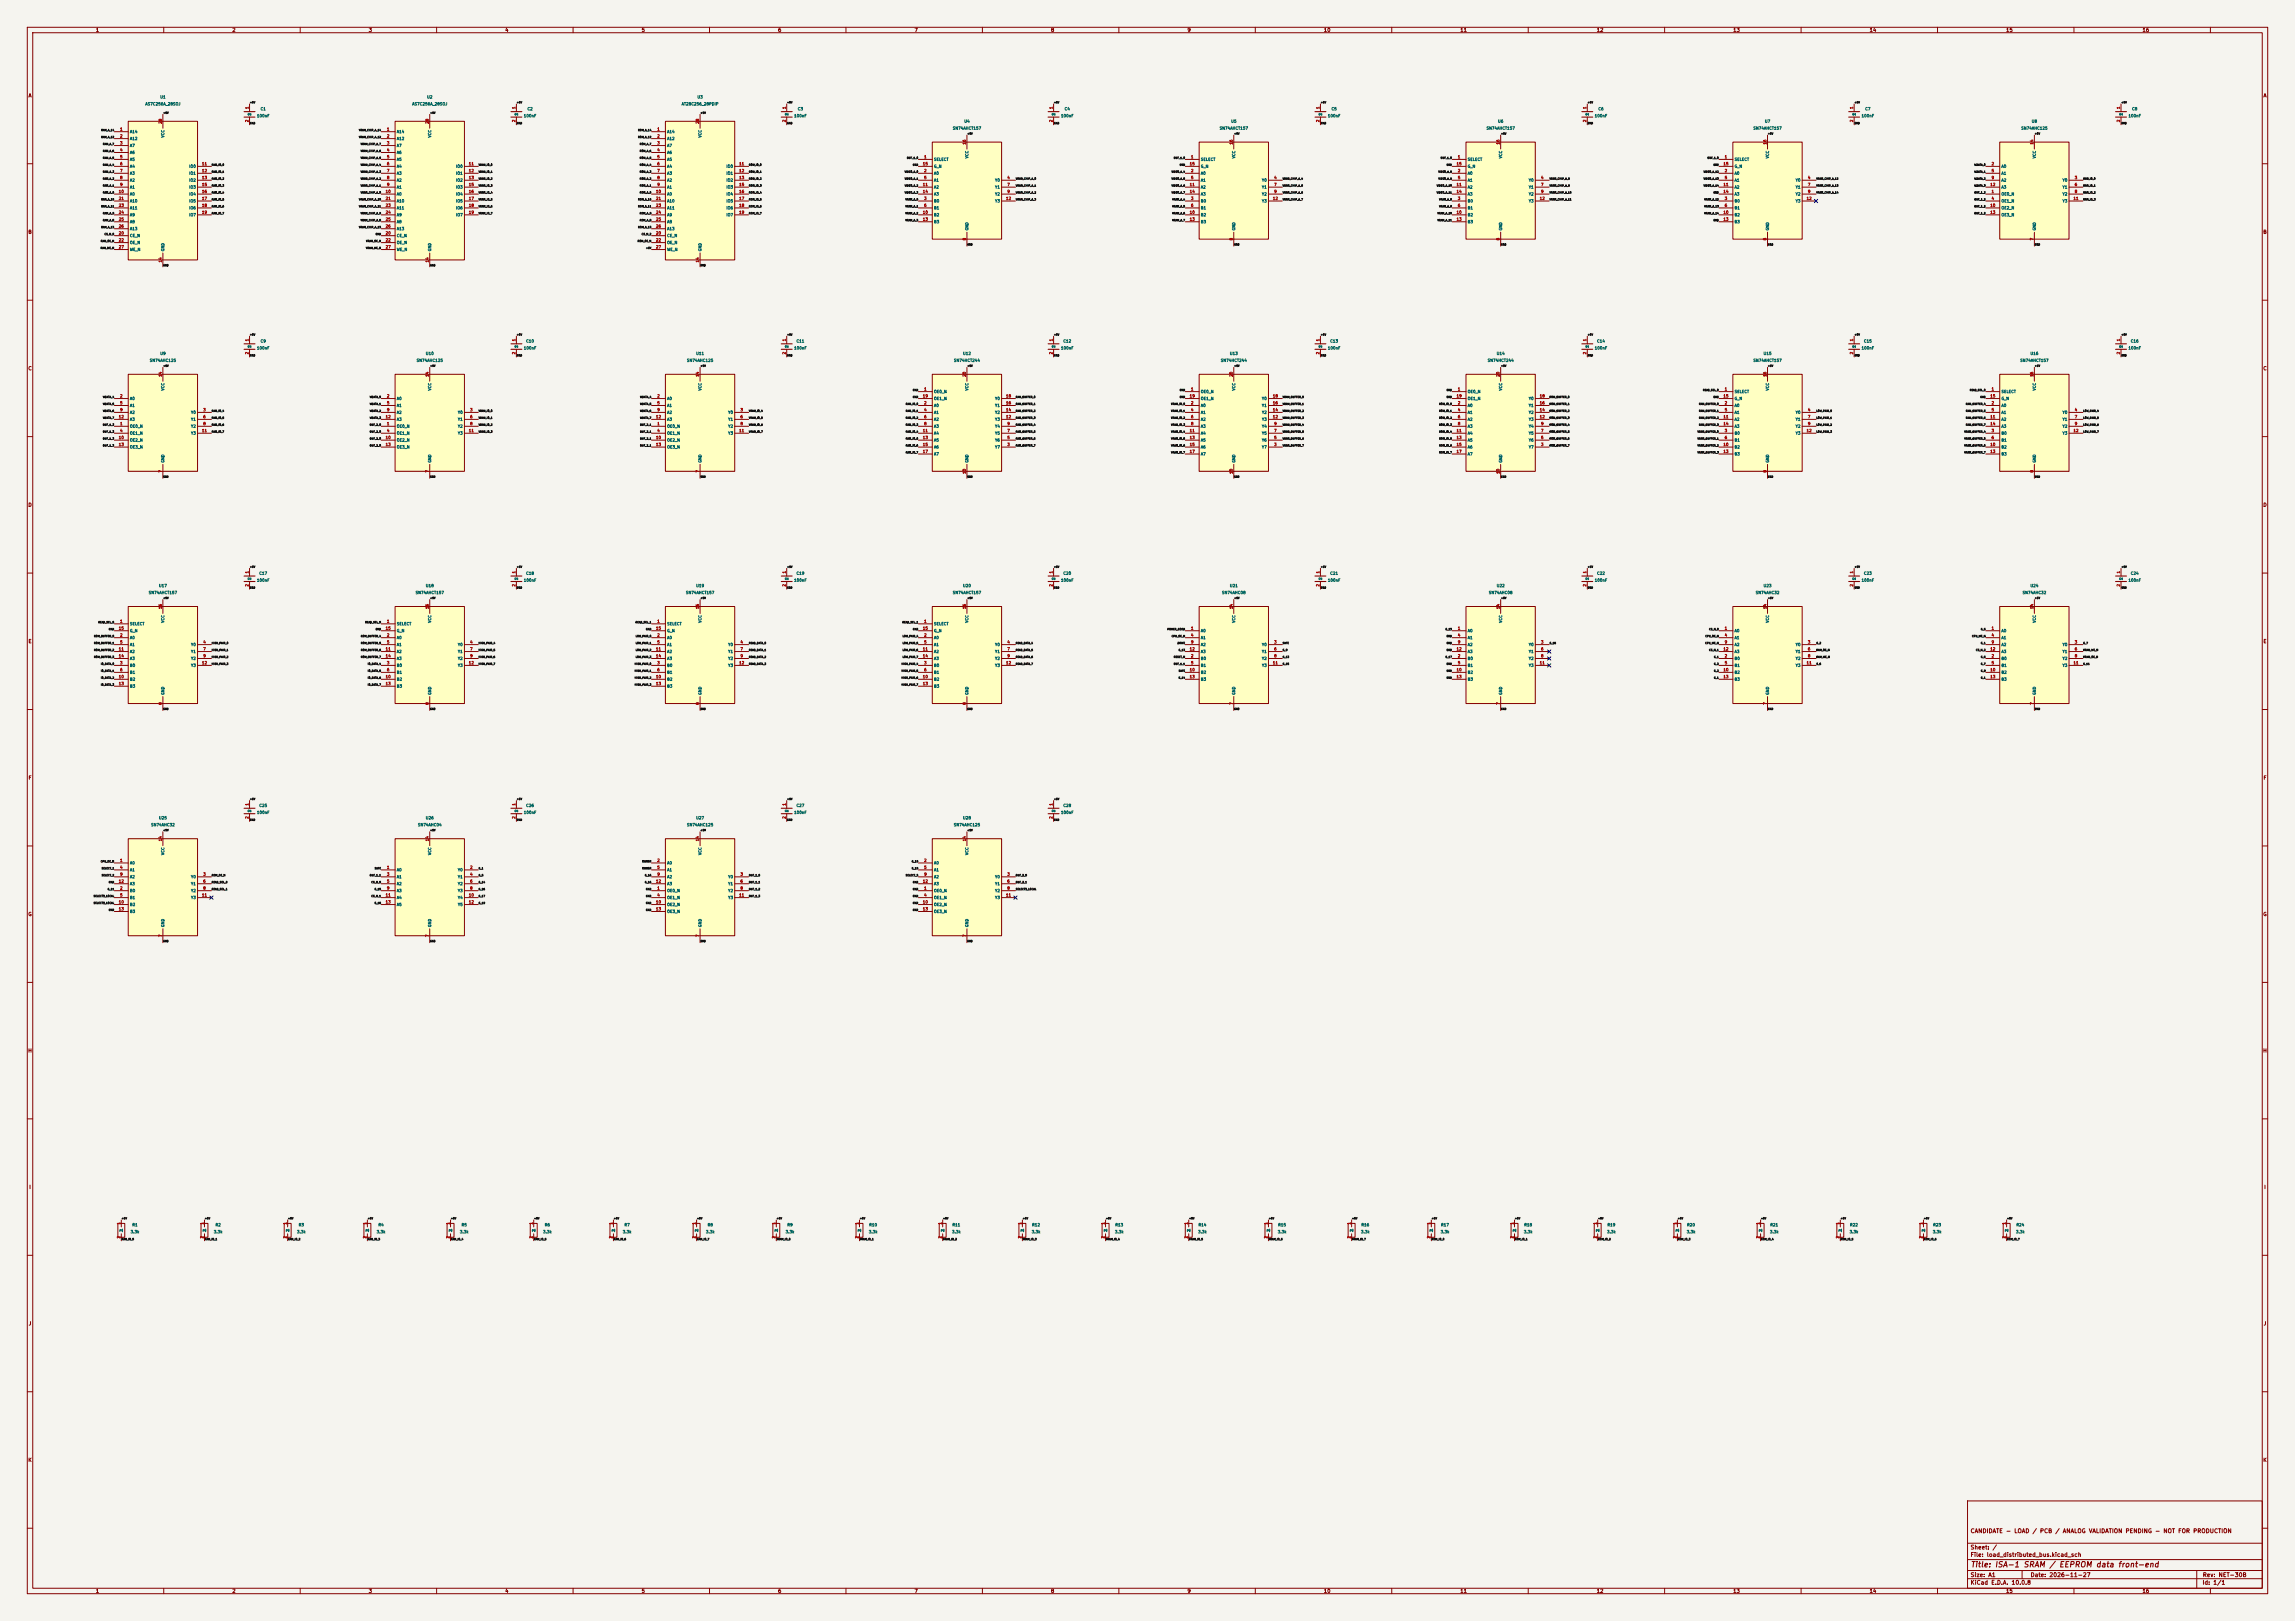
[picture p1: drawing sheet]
<svg xmlns="http://www.w3.org/2000/svg" width="841mm" height="594mm" viewBox="0 0 841 594" stroke-linecap="round" stroke-linejoin="round" font-family="sans-serif">
<defs><g id="words">
<text font-size="2" fill="#840000" x="722" y="574.8">Title: ISA-1 SRAM / EEPROM data front-end</text>
<g font-size="1.5" fill="#840000">
<text x="721.9" y="562.1">CANDIDATE - LOAD / PCB / ANALOG VALIDATION PENDING - NOT FOR PRODUCTION</text>
<text x="721.9" y="568.1">Sheet: /</text>
<text x="721.9" y="570.8">File: load_distributed_bus.kicad_sch</text>
<text x="721.9" y="581">KiCad E.D.A. 10.0.8</text>
<text x="721.9" y="578.2">Size: A1</text>
<text x="743.9" y="578.2">Date: 2026-11-27</text>
<text x="806.9" y="581">Id: 1/1</text>
<text x="807" y="578.2">Rev: NET-30B</text>
</g>
<g font-size="1.3" fill="#840000">
<text x="35" y="12">1</text>
<text x="85" y="12">2</text>
<text x="135" y="12">3</text>
<text x="185" y="12">4</text>
<text x="235" y="12">5</text>
<text x="285" y="12">6</text>
<text x="335" y="12">7</text>
<text x="385" y="12">8</text>
<text x="435" y="12">9</text>
<text x="485" y="12">10</text>
<text x="535" y="12">11</text>
<text x="585" y="12">12</text>
<text x="635" y="12">13</text>
<text x="685" y="12">14</text>
<text x="735" y="12">15</text>
<text x="785" y="12">16</text>
<text x="10.3" y="36">A</text>
<text x="829.3" y="36">A</text>
<text x="10.2" y="86">B</text>
<text x="829.2" y="86">B</text>
<text x="10.2" y="136">C</text>
<text x="829.2" y="136">C</text>
<text x="10.2" y="186">D</text>
<text x="829.2" y="186">D</text>
<text x="10.3" y="236">E</text>
<text x="829.3" y="236">E</text>
<text x="10.3" y="286">F</text>
<text x="829.3" y="286">F</text>
<text x="10.2" y="336">G</text>
<text x="829.2" y="336">G</text>
<text x="10.2" y="386">H</text>
<text x="829.2" y="386">H</text>
<text x="10.6" y="436">I</text>
<text x="829.6" y="436">I</text>
<text x="10.4" y="486">J</text>
<text x="829.4" y="486">J</text>
<text x="10.2" y="536">K</text>
<text x="829.2" y="536">K</text>
<text x="35" y="584">1</text>
<text x="85" y="584">2</text>
<text x="135" y="584">3</text>
<text x="185" y="584">4</text>
<text x="235" y="584">5</text>
<text x="285" y="584">6</text>
<text x="335" y="584">7</text>
<text x="385" y="584">8</text>
<text x="435" y="584">9</text>
<text x="485" y="584">10</text>
<text x="535" y="584">11</text>
<text x="585" y="584">12</text>
<text x="635" y="584">13</text>
<text x="685" y="584">14</text>
<text x="735" y="584">15</text>
<text x="785" y="584">16</text>
</g>
<g font-size="1" fill="#006464">
<text x="53.1" y="38.9">AS7C256A_28SOJ</text>
<text x="58.6" y="36.3">U1</text>
<text x="95.4" y="40.7">C1</text>
<text x="150.9" y="38.9">AS7C256A_28SOJ</text>
<text x="156.4" y="36.3">U2</text>
<text x="193.2" y="40.7">C2</text>
<text x="249.7" y="38.9">AT28C256_28PDIP</text>
<text x="255.4" y="36.3">U3</text>
<text x="292.2" y="40.7">C3</text>
<text x="390" y="40.7">C4</text>
<text x="487.8" y="40.7">C5</text>
<text x="585.6" y="40.7">C6</text>
<text x="683.4" y="40.7">C7</text>
<text x="781.2" y="40.7">C8</text>
<text x="92.2" y="42.6" transform="rotate(-90 92.2 42.6)">1</text>
<text x="92.2" y="42.4" transform="rotate(-90 92.2 42.4)">2</text>
<text x="94" y="43.2">100nF</text>
<text x="190" y="42.6" transform="rotate(-90 190 42.6)">1</text>
<text x="190" y="42.4" transform="rotate(-90 190 42.4)">2</text>
<text x="191.8" y="43.2">100nF</text>
<text x="289" y="42.6" transform="rotate(-90 289 42.6)">1</text>
<text x="289" y="42.4" transform="rotate(-90 289 42.4)">2</text>
<text x="290.9" y="43.2">100nF</text>
<text x="349" y="47.7">SN74AHCT157</text>
<text x="353.2" y="45.2">U4</text>
<text x="386.8" y="42.6" transform="rotate(-90 386.8 42.6)">1</text>
<text x="386.8" y="42.4" transform="rotate(-90 386.8 42.4)">2</text>
<text x="388.7" y="43.2">100nF</text>
<text x="446.8" y="47.7">SN74AHCT157</text>
<text x="451" y="45.2">U5</text>
<text x="484.6" y="42.6" transform="rotate(-90 484.6 42.6)">1</text>
<text x="484.6" y="42.4" transform="rotate(-90 484.6 42.4)">2</text>
<text x="486.5" y="43.2">100nF</text>
<text x="544.6" y="47.7">SN74AHCT157</text>
<text x="548.8" y="45.2">U6</text>
<text x="582.4" y="42.6" transform="rotate(-90 582.4 42.6)">1</text>
<text x="582.4" y="42.4" transform="rotate(-90 582.4 42.4)">2</text>
<text x="584.3" y="43.2">100nF</text>
<text x="642.4" y="47.7">SN74AHCT157</text>
<text x="646.6" y="45.2">U7</text>
<text x="680.2" y="42.6" transform="rotate(-90 680.2 42.6)">1</text>
<text x="680.2" y="42.4" transform="rotate(-90 680.2 42.4)">2</text>
<text x="682" y="43.2">100nF</text>
<text x="740.6" y="47.7">SN74AHC125</text>
<text x="744.4" y="45.2">U8</text>
<text x="778" y="42.6" transform="rotate(-90 778 42.6)">1</text>
<text x="778" y="42.4" transform="rotate(-90 778 42.4)">2</text>
<text x="779.8" y="43.2">100nF</text>
<text x="47.5" y="49">A14</text>
<text x="47.5" y="51.6">A12</text>
<text x="60.4" y="50.6" transform="rotate(-90 60.4 50.6)">VCC</text>
<text x="145.3" y="49">A14</text>
<text x="145.3" y="51.6">A12</text>
<text x="158.2" y="50.6" transform="rotate(-90 158.2 50.6)">VCC</text>
<text x="244.3" y="49">A14</text>
<text x="244.3" y="51.6">A12</text>
<text x="257.3" y="50.6" transform="rotate(-90 257.3 50.6)">VCC</text>
<text x="47.5" y="54.1">A7</text>
<text x="47.5" y="56.6">A6</text>
<text x="47.5" y="59.2">A5</text>
<text x="145.3" y="54.1">A7</text>
<text x="145.3" y="56.6">A6</text>
<text x="145.3" y="59.2">A5</text>
<text x="244.3" y="54.1">A7</text>
<text x="244.3" y="56.6">A6</text>
<text x="244.3" y="59.2">A5</text>
<text x="342.1" y="59.2">SELECT</text>
<text x="355.1" y="58.2" transform="rotate(-90 355.1 58.2)">VCC</text>
<text x="439.9" y="59.2">SELECT</text>
<text x="452.9" y="58.2" transform="rotate(-90 452.9 58.2)">VCC</text>
<text x="537.7" y="59.2">SELECT</text>
<text x="550.7" y="58.2" transform="rotate(-90 550.7 58.2)">VCC</text>
<text x="635.5" y="59.2">SELECT</text>
<text x="648.5" y="58.2" transform="rotate(-90 648.5 58.2)">VCC</text>
<text x="746.2" y="58.2" transform="rotate(-90 746.2 58.2)">VCC</text>
<text x="47.5" y="61.7">A4</text>
<text x="47.5" y="64.3">A3</text>
<text x="69.2" y="61.7">IO0</text>
<text x="69.2" y="64.3">IO1</text>
<text x="145.3" y="61.7">A4</text>
<text x="145.3" y="64.3">A3</text>
<text x="167" y="61.7">IO0</text>
<text x="167" y="64.3">IO1</text>
<text x="244.3" y="61.7">A4</text>
<text x="244.3" y="64.3">A3</text>
<text x="266.1" y="61.7">IO0</text>
<text x="266.1" y="64.3">IO1</text>
<text x="342.1" y="64.3">A0</text>
<text x="342.1" y="61.7">G_N</text>
<text x="439.9" y="64.3">A0</text>
<text x="439.9" y="61.7">G_N</text>
<text x="537.7" y="64.3">A0</text>
<text x="537.7" y="61.7">G_N</text>
<text x="635.5" y="64.3">A0</text>
<text x="635.5" y="61.7">G_N</text>
<text x="733.3" y="61.7">A0</text>
<text x="733.3" y="64.3">A1</text>
<text x="47.5" y="66.8">A2</text>
<text x="47.5" y="69.3">A1</text>
<text x="47.5" y="71.9">A0</text>
<text x="69.2" y="66.8">IO2</text>
<text x="69.2" y="69.3">IO3</text>
<text x="69.2" y="71.9">IO4</text>
<text x="145.3" y="66.8">A2</text>
<text x="145.3" y="69.3">A1</text>
<text x="145.3" y="71.9">A0</text>
<text x="167" y="66.8">IO2</text>
<text x="167" y="69.3">IO3</text>
<text x="167" y="71.9">IO4</text>
<text x="244.3" y="66.8">A2</text>
<text x="244.3" y="69.3">A1</text>
<text x="244.3" y="71.9">A0</text>
<text x="266.1" y="66.8">IO2</text>
<text x="266.1" y="69.3">IO3</text>
<text x="266.1" y="71.9">IO4</text>
<text x="342.1" y="66.8">A1</text>
<text x="342.1" y="69.3">A2</text>
<text x="342.1" y="71.9">A3</text>
<text x="364.5" y="66.8">Y0</text>
<text x="364.5" y="69.3">Y1</text>
<text x="364.5" y="71.9">Y2</text>
<text x="439.9" y="66.8">A1</text>
<text x="439.9" y="69.3">A2</text>
<text x="439.9" y="71.9">A3</text>
<text x="462.3" y="66.8">Y0</text>
<text x="462.3" y="69.3">Y1</text>
<text x="462.3" y="71.9">Y2</text>
<text x="537.7" y="66.8">A1</text>
<text x="537.7" y="69.3">A2</text>
<text x="537.7" y="71.9">A3</text>
<text x="560.1" y="66.8">Y0</text>
<text x="560.1" y="69.3">Y1</text>
<text x="560.1" y="71.9">Y2</text>
<text x="635.5" y="66.8">A1</text>
<text x="635.5" y="69.3">A2</text>
<text x="635.5" y="71.9">A3</text>
<text x="657.9" y="66.8">Y0</text>
<text x="657.9" y="69.3">Y1</text>
<text x="657.9" y="71.9">Y2</text>
<text x="733.3" y="71.9">OE0_N</text>
<text x="733.3" y="66.8">A2</text>
<text x="733.3" y="69.3">A3</text>
<text x="755.7" y="66.8">Y0</text>
<text x="755.7" y="69.3">Y1</text>
<text x="755.7" y="71.9">Y2</text>
<text x="47.5" y="74.4">A10</text>
<text x="47.5" y="77">A11</text>
<text x="69.2" y="74.4">IO5</text>
<text x="69.2" y="77">IO6</text>
<text x="145.3" y="74.4">A10</text>
<text x="145.3" y="77">A11</text>
<text x="167" y="74.4">IO5</text>
<text x="167" y="77">IO6</text>
<text x="244.3" y="74.4">A10</text>
<text x="244.3" y="77">A11</text>
<text x="266.1" y="74.4">IO5</text>
<text x="266.1" y="77">IO6</text>
<text x="342.1" y="74.4">B0</text>
<text x="342.1" y="77">B1</text>
<text x="364.5" y="74.4">Y3</text>
<text x="439.9" y="74.4">B0</text>
<text x="439.9" y="77">B1</text>
<text x="462.3" y="74.4">Y3</text>
<text x="537.7" y="74.4">B0</text>
<text x="537.7" y="77">B1</text>
<text x="560.1" y="74.4">Y3</text>
<text x="635.5" y="74.4">B0</text>
<text x="635.5" y="77">B1</text>
<text x="657.9" y="74.4">Y3</text>
<text x="733.3" y="74.4">OE1_N</text>
<text x="733.3" y="77">OE2_N</text>
<text x="755.7" y="74.4">Y3</text>
<text x="47.5" y="79.5">A9</text>
<text x="47.5" y="82">A8</text>
<text x="69.2" y="79.5">IO7</text>
<text x="145.3" y="79.5">A9</text>
<text x="145.3" y="82">A8</text>
<text x="167" y="79.5">IO7</text>
<text x="244.3" y="79.5">A9</text>
<text x="244.3" y="82">A8</text>
<text x="266.1" y="79.5">IO7</text>
<text x="342.1" y="79.5">B2</text>
<text x="342.1" y="82">B3</text>
<text x="439.9" y="79.5">B2</text>
<text x="439.9" y="82">B3</text>
<text x="537.7" y="79.5">B2</text>
<text x="537.7" y="82">B3</text>
<text x="635.5" y="79.5">B2</text>
<text x="635.5" y="82">B3</text>
<text x="733.3" y="79.5">OE3_N</text>
<text x="47.5" y="87.1">CE_N</text>
<text x="47.5" y="89.7">OE_N</text>
<text x="47.5" y="84.6">A13</text>
<text x="145.3" y="87.1">CE_N</text>
<text x="145.3" y="89.7">OE_N</text>
<text x="145.3" y="84.6">A13</text>
<text x="244.3" y="87.1">CE_N</text>
<text x="244.3" y="89.7">OE_N</text>
<text x="244.3" y="84.6">A13</text>
<text x="355.1" y="84.6" transform="rotate(-90 355.1 84.6)">GND</text>
<text x="452.9" y="84.6" transform="rotate(-90 452.9 84.6)">GND</text>
<text x="550.7" y="84.6" transform="rotate(-90 550.7 84.6)">GND</text>
<text x="648.5" y="84.6" transform="rotate(-90 648.5 84.6)">GND</text>
<text x="746.2" y="84.6" transform="rotate(-90 746.2 84.6)">GND</text>
<text x="47.5" y="92.2">WE_N</text>
<text x="60.4" y="92.2" transform="rotate(-90 60.4 92.2)">GND</text>
<text x="145.3" y="92.2">WE_N</text>
<text x="158.2" y="92.2" transform="rotate(-90 158.2 92.2)">GND</text>
<text x="244.3" y="92.2">WE_N</text>
<text x="257.3" y="92.2" transform="rotate(-90 257.3 92.2)">GND</text>
<text x="95.4" y="125.8">C9</text>
<text x="192.7" y="125.8">C10</text>
<text x="291.7" y="125.8">C11</text>
<text x="389.5" y="125.8">C12</text>
<text x="487.3" y="125.8">C13</text>
<text x="585.1" y="125.8">C14</text>
<text x="682.9" y="125.8">C15</text>
<text x="780.7" y="125.8">C16</text>
<text x="58.6" y="130.3">U9</text>
<text x="92.2" y="127.7" transform="rotate(-90 92.2 127.7)">1</text>
<text x="92.2" y="127.5" transform="rotate(-90 92.2 127.5)">2</text>
<text x="94" y="128.3">100nF</text>
<text x="155.9" y="130.3">U10</text>
<text x="190" y="127.7" transform="rotate(-90 190 127.7)">1</text>
<text x="190" y="127.5" transform="rotate(-90 190 127.5)">2</text>
<text x="191.8" y="128.3">100nF</text>
<text x="255" y="130.3">U11</text>
<text x="289" y="127.7" transform="rotate(-90 289 127.7)">1</text>
<text x="289" y="127.5" transform="rotate(-90 289 127.5)">2</text>
<text x="290.9" y="128.3">100nF</text>
<text x="352.8" y="130.3">U12</text>
<text x="386.8" y="127.7" transform="rotate(-90 386.8 127.7)">1</text>
<text x="386.8" y="127.5" transform="rotate(-90 386.8 127.5)">2</text>
<text x="388.7" y="128.3">100nF</text>
<text x="450.5" y="130.3">U13</text>
<text x="484.6" y="127.7" transform="rotate(-90 484.6 127.7)">1</text>
<text x="484.6" y="127.5" transform="rotate(-90 484.6 127.5)">2</text>
<text x="486.5" y="128.3">100nF</text>
<text x="548.3" y="130.3">U14</text>
<text x="582.4" y="127.7" transform="rotate(-90 582.4 127.7)">1</text>
<text x="582.4" y="127.5" transform="rotate(-90 582.4 127.5)">2</text>
<text x="584.3" y="128.3">100nF</text>
<text x="646.1" y="130.3">U15</text>
<text x="680.2" y="127.7" transform="rotate(-90 680.2 127.7)">1</text>
<text x="680.2" y="127.5" transform="rotate(-90 680.2 127.5)">2</text>
<text x="682" y="128.3">100nF</text>
<text x="743.9" y="130.3">U16</text>
<text x="778" y="127.7" transform="rotate(-90 778 127.7)">1</text>
<text x="778" y="127.5" transform="rotate(-90 778 127.5)">2</text>
<text x="779.8" y="128.3">100nF</text>
<text x="54.8" y="132.8">SN74AHC125</text>
<text x="152.5" y="132.8">SN74AHC125</text>
<text x="251.6" y="132.8">SN74AHC125</text>
<text x="349.4" y="132.8">SN74HCT244</text>
<text x="447.2" y="132.8">SN74HCT244</text>
<text x="545" y="132.8">SN74HCT244</text>
<text x="642.4" y="132.8">SN74AHCT157</text>
<text x="740.2" y="132.8">SN74AHCT157</text>
<text x="60.4" y="143.3" transform="rotate(-90 60.4 143.3)">VCC</text>
<text x="158.2" y="143.3" transform="rotate(-90 158.2 143.3)">VCC</text>
<text x="257.3" y="143.3" transform="rotate(-90 257.3 143.3)">VCC</text>
<text x="355.1" y="143.3" transform="rotate(-90 355.1 143.3)">VCC</text>
<text x="452.9" y="143.3" transform="rotate(-90 452.9 143.3)">VCC</text>
<text x="550.7" y="143.3" transform="rotate(-90 550.7 143.3)">VCC</text>
<text x="648.5" y="143.3" transform="rotate(-90 648.5 143.3)">VCC</text>
<text x="746.2" y="143.3" transform="rotate(-90 746.2 143.3)">VCC</text>
<text x="47.5" y="146.8">A0</text>
<text x="47.5" y="149.3">A1</text>
<text x="145.3" y="146.8">A0</text>
<text x="145.3" y="149.3">A1</text>
<text x="244.3" y="146.8">A0</text>
<text x="244.3" y="149.3">A1</text>
<text x="342.1" y="144.3">OE0_N</text>
<text x="342.1" y="149.3">A0</text>
<text x="342.1" y="146.8">OE1_N</text>
<text x="364.5" y="149.3">Y1</text>
<text x="364.5" y="146.8">Y0</text>
<text x="439.9" y="144.3">OE0_N</text>
<text x="439.9" y="149.3">A0</text>
<text x="439.9" y="146.8">OE1_N</text>
<text x="462.3" y="149.3">Y1</text>
<text x="462.3" y="146.8">Y0</text>
<text x="537.7" y="144.3">OE0_N</text>
<text x="537.7" y="149.3">A0</text>
<text x="537.7" y="146.8">OE1_N</text>
<text x="560.1" y="149.3">Y1</text>
<text x="560.1" y="146.8">Y0</text>
<text x="635.5" y="144.3">SELECT</text>
<text x="635.5" y="149.3">A0</text>
<text x="635.5" y="146.8">G_N</text>
<text x="733.3" y="144.3">SELECT</text>
<text x="733.3" y="149.3">A0</text>
<text x="733.3" y="146.8">G_N</text>
<text x="47.5" y="151.9">A2</text>
<text x="47.5" y="154.4">A3</text>
<text x="69.9" y="151.9">Y0</text>
<text x="69.9" y="154.4">Y1</text>
<text x="145.3" y="151.9">A2</text>
<text x="145.3" y="154.4">A3</text>
<text x="167.7" y="151.9">Y0</text>
<text x="167.7" y="154.4">Y1</text>
<text x="244.3" y="151.9">A2</text>
<text x="244.3" y="154.4">A3</text>
<text x="266.7" y="151.9">Y0</text>
<text x="266.7" y="154.4">Y1</text>
<text x="342.1" y="151.9">A1</text>
<text x="342.1" y="154.4">A2</text>
<text x="364.5" y="154.4">Y3</text>
<text x="364.5" y="151.9">Y2</text>
<text x="439.9" y="151.9">A1</text>
<text x="439.9" y="154.4">A2</text>
<text x="462.3" y="154.4">Y3</text>
<text x="462.3" y="151.9">Y2</text>
<text x="537.7" y="151.9">A1</text>
<text x="537.7" y="154.4">A2</text>
<text x="560.1" y="154.4">Y3</text>
<text x="560.1" y="151.9">Y2</text>
<text x="635.5" y="151.9">A1</text>
<text x="635.5" y="154.4">A2</text>
<text x="657.9" y="151.9">Y0</text>
<text x="657.9" y="154.4">Y1</text>
<text x="733.3" y="151.9">A1</text>
<text x="733.3" y="154.4">A2</text>
<text x="755.7" y="151.9">Y0</text>
<text x="755.7" y="154.4">Y1</text>
<text x="47.5" y="157">OE0_N</text>
<text x="47.5" y="159.5">OE1_N</text>
<text x="69.9" y="157">Y2</text>
<text x="69.9" y="159.5">Y3</text>
<text x="145.3" y="157">OE0_N</text>
<text x="145.3" y="159.5">OE1_N</text>
<text x="167.7" y="157">Y2</text>
<text x="167.7" y="159.5">Y3</text>
<text x="244.3" y="157">OE0_N</text>
<text x="244.3" y="159.5">OE1_N</text>
<text x="266.7" y="157">Y2</text>
<text x="266.7" y="159.5">Y3</text>
<text x="342.1" y="157">A3</text>
<text x="342.1" y="159.5">A4</text>
<text x="364.5" y="159.5">Y5</text>
<text x="364.5" y="157">Y4</text>
<text x="439.9" y="157">A3</text>
<text x="439.9" y="159.5">A4</text>
<text x="462.3" y="159.5">Y5</text>
<text x="462.3" y="157">Y4</text>
<text x="537.7" y="157">A3</text>
<text x="537.7" y="159.5">A4</text>
<text x="560.1" y="159.5">Y5</text>
<text x="560.1" y="157">Y4</text>
<text x="635.5" y="159.5">B0</text>
<text x="635.5" y="157">A3</text>
<text x="657.9" y="157">Y2</text>
<text x="657.9" y="159.5">Y3</text>
<text x="733.3" y="159.5">B0</text>
<text x="733.3" y="157">A3</text>
<text x="755.7" y="157">Y2</text>
<text x="755.7" y="159.5">Y3</text>
<text x="47.5" y="162">OE2_N</text>
<text x="47.5" y="164.6">OE3_N</text>
<text x="145.3" y="162">OE2_N</text>
<text x="145.3" y="164.6">OE3_N</text>
<text x="244.3" y="162">OE2_N</text>
<text x="244.3" y="164.6">OE3_N</text>
<text x="342.1" y="162">A5</text>
<text x="342.1" y="164.6">A6</text>
<text x="342.1" y="167.1">A7</text>
<text x="364.5" y="164.6">Y7</text>
<text x="364.5" y="162">Y6</text>
<text x="439.9" y="162">A5</text>
<text x="439.9" y="164.6">A6</text>
<text x="439.9" y="167.1">A7</text>
<text x="462.3" y="164.6">Y7</text>
<text x="462.3" y="162">Y6</text>
<text x="537.7" y="162">A5</text>
<text x="537.7" y="164.6">A6</text>
<text x="537.7" y="167.1">A7</text>
<text x="560.1" y="164.6">Y7</text>
<text x="560.1" y="162">Y6</text>
<text x="635.5" y="162">B1</text>
<text x="635.5" y="164.6">B2</text>
<text x="635.5" y="167.1">B3</text>
<text x="733.3" y="162">B1</text>
<text x="733.3" y="164.6">B2</text>
<text x="733.3" y="167.1">B3</text>
<text x="60.4" y="169.7" transform="rotate(-90 60.4 169.7)">GND</text>
<text x="158.2" y="169.7" transform="rotate(-90 158.2 169.7)">GND</text>
<text x="257.3" y="169.7" transform="rotate(-90 257.3 169.7)">GND</text>
<text x="355.1" y="169.7" transform="rotate(-90 355.1 169.7)">GND</text>
<text x="452.9" y="169.7" transform="rotate(-90 452.9 169.7)">GND</text>
<text x="550.7" y="169.7" transform="rotate(-90 550.7 169.7)">GND</text>
<text x="648.5" y="169.7" transform="rotate(-90 648.5 169.7)">GND</text>
<text x="746.2" y="169.7" transform="rotate(-90 746.2 169.7)">GND</text>
<text x="58.1" y="215.4">U17</text>
<text x="92.2" y="212.7" transform="rotate(-90 92.2 212.7)">1</text>
<text x="92.2" y="212.6" transform="rotate(-90 92.2 212.6)">2</text>
<text x="94" y="213.4">100nF</text>
<text x="94.9" y="210.8">C17</text>
<text x="155.9" y="215.4">U18</text>
<text x="190" y="212.7" transform="rotate(-90 190 212.7)">1</text>
<text x="190" y="212.6" transform="rotate(-90 190 212.6)">2</text>
<text x="191.8" y="213.4">100nF</text>
<text x="192.7" y="210.8">C18</text>
<text x="255" y="215.4">U19</text>
<text x="289" y="212.7" transform="rotate(-90 289 212.7)">1</text>
<text x="289" y="212.6" transform="rotate(-90 289 212.6)">2</text>
<text x="290.9" y="213.4">100nF</text>
<text x="291.7" y="210.8">C19</text>
<text x="352.8" y="215.4">U20</text>
<text x="386.8" y="212.7" transform="rotate(-90 386.8 212.7)">1</text>
<text x="386.8" y="212.6" transform="rotate(-90 386.8 212.6)">2</text>
<text x="388.7" y="213.4">100nF</text>
<text x="389.5" y="210.8">C20</text>
<text x="450.5" y="215.4">U21</text>
<text x="484.6" y="212.7" transform="rotate(-90 484.6 212.7)">1</text>
<text x="484.6" y="212.6" transform="rotate(-90 484.6 212.6)">2</text>
<text x="486.5" y="213.4">100nF</text>
<text x="487.3" y="210.8">C21</text>
<text x="548.3" y="215.4">U22</text>
<text x="582.4" y="212.7" transform="rotate(-90 582.4 212.7)">1</text>
<text x="582.4" y="212.6" transform="rotate(-90 582.4 212.6)">2</text>
<text x="584.3" y="213.4">100nF</text>
<text x="585.1" y="210.8">C22</text>
<text x="646.1" y="215.4">U23</text>
<text x="680.2" y="212.7" transform="rotate(-90 680.2 212.7)">1</text>
<text x="680.2" y="212.6" transform="rotate(-90 680.2 212.6)">2</text>
<text x="682" y="213.4">100nF</text>
<text x="682.9" y="210.8">C23</text>
<text x="743.9" y="215.4">U24</text>
<text x="778" y="212.7" transform="rotate(-90 778 212.7)">1</text>
<text x="778" y="212.6" transform="rotate(-90 778 212.6)">2</text>
<text x="779.8" y="213.4">100nF</text>
<text x="780.7" y="210.8">C24</text>
<text x="54.4" y="217.9">SN74AHCT157</text>
<text x="152.2" y="217.9">SN74AHCT157</text>
<text x="251.2" y="217.9">SN74AHCT157</text>
<text x="349" y="217.9">SN74AHCT157</text>
<text x="447.7" y="217.9">SN74AHC08</text>
<text x="545.5" y="217.9">SN74AHC08</text>
<text x="643.2" y="217.9">SN74AHC32</text>
<text x="741" y="217.9">SN74AHC32</text>
<text x="47.5" y="229.4">SELECT</text>
<text x="47.5" y="231.9">G_N</text>
<text x="60.4" y="228.4" transform="rotate(-90 60.4 228.4)">VCC</text>
<text x="145.3" y="229.4">SELECT</text>
<text x="145.3" y="231.9">G_N</text>
<text x="158.2" y="228.4" transform="rotate(-90 158.2 228.4)">VCC</text>
<text x="244.3" y="229.4">SELECT</text>
<text x="244.3" y="231.9">G_N</text>
<text x="257.3" y="228.4" transform="rotate(-90 257.3 228.4)">VCC</text>
<text x="342.1" y="229.4">SELECT</text>
<text x="342.1" y="231.9">G_N</text>
<text x="355.1" y="228.4" transform="rotate(-90 355.1 228.4)">VCC</text>
<text x="439.9" y="231.9">A0</text>
<text x="452.9" y="228.4" transform="rotate(-90 452.9 228.4)">VCC</text>
<text x="537.7" y="231.9">A0</text>
<text x="550.7" y="228.4" transform="rotate(-90 550.7 228.4)">VCC</text>
<text x="635.5" y="231.9">A0</text>
<text x="648.5" y="228.4" transform="rotate(-90 648.5 228.4)">VCC</text>
<text x="733.3" y="231.9">A0</text>
<text x="746.2" y="228.4" transform="rotate(-90 746.2 228.4)">VCC</text>
<text x="47.5" y="234.4">A0</text>
<text x="47.5" y="237">A1</text>
<text x="47.5" y="239.5">A2</text>
<text x="69.9" y="237">Y0</text>
<text x="69.9" y="239.5">Y1</text>
<text x="145.3" y="234.4">A0</text>
<text x="145.3" y="237">A1</text>
<text x="145.3" y="239.5">A2</text>
<text x="167.7" y="237">Y0</text>
<text x="167.7" y="239.5">Y1</text>
<text x="244.3" y="234.4">A0</text>
<text x="244.3" y="237">A1</text>
<text x="244.3" y="239.5">A2</text>
<text x="266.7" y="237">Y0</text>
<text x="266.7" y="239.5">Y1</text>
<text x="342.1" y="234.4">A0</text>
<text x="342.1" y="237">A1</text>
<text x="342.1" y="239.5">A2</text>
<text x="364.5" y="237">Y0</text>
<text x="364.5" y="239.5">Y1</text>
<text x="439.9" y="234.4">A1</text>
<text x="439.9" y="237">A2</text>
<text x="439.9" y="239.5">A3</text>
<text x="462.3" y="237">Y0</text>
<text x="462.3" y="239.5">Y1</text>
<text x="537.7" y="234.4">A1</text>
<text x="537.7" y="237">A2</text>
<text x="537.7" y="239.5">A3</text>
<text x="560.1" y="237">Y0</text>
<text x="560.1" y="239.5">Y1</text>
<text x="635.5" y="234.4">A1</text>
<text x="635.5" y="237">A2</text>
<text x="635.5" y="239.5">A3</text>
<text x="657.9" y="237">Y0</text>
<text x="657.9" y="239.5">Y1</text>
<text x="733.3" y="234.4">A1</text>
<text x="733.3" y="237">A2</text>
<text x="733.3" y="239.5">A3</text>
<text x="755.7" y="237">Y0</text>
<text x="755.7" y="239.5">Y1</text>
<text x="47.5" y="244.6">B0</text>
<text x="47.5" y="242.1">A3</text>
<text x="69.9" y="242.1">Y2</text>
<text x="69.9" y="244.6">Y3</text>
<text x="145.3" y="244.6">B0</text>
<text x="145.3" y="242.1">A3</text>
<text x="167.7" y="242.1">Y2</text>
<text x="167.7" y="244.6">Y3</text>
<text x="244.3" y="244.6">B0</text>
<text x="244.3" y="242.1">A3</text>
<text x="266.7" y="242.1">Y2</text>
<text x="266.7" y="244.6">Y3</text>
<text x="342.1" y="244.6">B0</text>
<text x="342.1" y="242.1">A3</text>
<text x="364.5" y="242.1">Y2</text>
<text x="364.5" y="244.6">Y3</text>
<text x="439.9" y="242.1">B0</text>
<text x="439.9" y="244.6">B1</text>
<text x="462.3" y="242.1">Y2</text>
<text x="462.3" y="244.6">Y3</text>
<text x="537.7" y="242.1">B0</text>
<text x="537.7" y="244.6">B1</text>
<text x="560.1" y="242.1">Y2</text>
<text x="560.1" y="244.6">Y3</text>
<text x="635.5" y="242.1">B0</text>
<text x="635.5" y="244.6">B1</text>
<text x="657.9" y="242.1">Y2</text>
<text x="657.9" y="244.6">Y3</text>
<text x="733.3" y="242.1">B0</text>
<text x="733.3" y="244.6">B1</text>
<text x="755.7" y="242.1">Y2</text>
<text x="755.7" y="244.6">Y3</text>
<text x="47.5" y="247.1">B1</text>
<text x="47.5" y="249.7">B2</text>
<text x="145.3" y="247.1">B1</text>
<text x="145.3" y="249.7">B2</text>
<text x="244.3" y="247.1">B1</text>
<text x="244.3" y="249.7">B2</text>
<text x="342.1" y="247.1">B1</text>
<text x="342.1" y="249.7">B2</text>
<text x="439.9" y="247.1">B2</text>
<text x="439.9" y="249.7">B3</text>
<text x="537.7" y="247.1">B2</text>
<text x="537.7" y="249.7">B3</text>
<text x="635.5" y="247.1">B2</text>
<text x="635.5" y="249.7">B3</text>
<text x="733.3" y="247.1">B2</text>
<text x="733.3" y="249.7">B3</text>
<text x="47.5" y="252.2">B3</text>
<text x="60.4" y="254.8" transform="rotate(-90 60.4 254.8)">GND</text>
<text x="145.3" y="252.2">B3</text>
<text x="158.2" y="254.8" transform="rotate(-90 158.2 254.8)">GND</text>
<text x="244.3" y="252.2">B3</text>
<text x="257.3" y="254.8" transform="rotate(-90 257.3 254.8)">GND</text>
<text x="342.1" y="252.2">B3</text>
<text x="355.1" y="254.8" transform="rotate(-90 355.1 254.8)">GND</text>
<text x="452.9" y="254.8" transform="rotate(-90 452.9 254.8)">GND</text>
<text x="550.7" y="254.8" transform="rotate(-90 550.7 254.8)">GND</text>
<text x="648.5" y="254.8" transform="rotate(-90 648.5 254.8)">GND</text>
<text x="746.2" y="254.8" transform="rotate(-90 746.2 254.8)">GND</text>
<text x="92.2" y="297.8" transform="rotate(-90 92.2 297.8)">1</text>
<text x="92.2" y="297.7" transform="rotate(-90 92.2 297.7)">2</text>
<text x="94" y="298.5">100nF</text>
<text x="94.9" y="295.9">C25</text>
<text x="190" y="297.8" transform="rotate(-90 190 297.8)">1</text>
<text x="190" y="297.7" transform="rotate(-90 190 297.7)">2</text>
<text x="191.8" y="298.5">100nF</text>
<text x="192.7" y="295.9">C26</text>
<text x="289" y="297.8" transform="rotate(-90 289 297.8)">1</text>
<text x="289" y="297.7" transform="rotate(-90 289 297.7)">2</text>
<text x="290.9" y="298.5">100nF</text>
<text x="291.7" y="295.9">C27</text>
<text x="386.8" y="297.8" transform="rotate(-90 386.8 297.8)">1</text>
<text x="386.8" y="297.7" transform="rotate(-90 386.8 297.7)">2</text>
<text x="388.7" y="298.5">100nF</text>
<text x="389.5" y="295.9">C28</text>
<text x="55.2" y="303">SN74AHC32</text>
<text x="58.1" y="300.5">U25</text>
<text x="153" y="303">SN74AHC04</text>
<text x="155.9" y="300.5">U26</text>
<text x="251.6" y="303">SN74AHC125</text>
<text x="255" y="300.5">U27</text>
<text x="349.4" y="303">SN74AHC125</text>
<text x="352.8" y="300.5">U28</text>
<text x="47.5" y="317">A0</text>
<text x="60.4" y="313.4" transform="rotate(-90 60.4 313.4)">VCC</text>
<text x="158.2" y="313.4" transform="rotate(-90 158.2 313.4)">VCC</text>
<text x="244.3" y="317">A0</text>
<text x="257.3" y="313.4" transform="rotate(-90 257.3 313.4)">VCC</text>
<text x="342.1" y="317">A0</text>
<text x="355.1" y="313.4" transform="rotate(-90 355.1 313.4)">VCC</text>
<text x="47.5" y="319.5">A1</text>
<text x="47.5" y="322.1">A2</text>
<text x="69.9" y="322.1">Y0</text>
<text x="145.3" y="319.5">A0</text>
<text x="145.3" y="322.1">A1</text>
<text x="167.7" y="319.5">Y0</text>
<text x="167.7" y="322.1">Y1</text>
<text x="244.3" y="319.5">A1</text>
<text x="244.3" y="322.1">A2</text>
<text x="266.7" y="322.1">Y0</text>
<text x="342.1" y="319.5">A1</text>
<text x="342.1" y="322.1">A2</text>
<text x="364.5" y="322.1">Y0</text>
<text x="47.5" y="327.1">B0</text>
<text x="47.5" y="329.7">B1</text>
<text x="47.5" y="324.6">A3</text>
<text x="69.9" y="324.6">Y1</text>
<text x="69.9" y="327.1">Y2</text>
<text x="69.9" y="329.7">Y3</text>
<text x="145.3" y="324.6">A2</text>
<text x="145.3" y="327.1">A3</text>
<text x="145.3" y="329.7">A4</text>
<text x="167.7" y="324.6">Y2</text>
<text x="167.7" y="327.1">Y3</text>
<text x="167.7" y="329.7">Y4</text>
<text x="244.3" y="327.1">OE0_N</text>
<text x="244.3" y="329.7">OE1_N</text>
<text x="244.3" y="324.6">A3</text>
<text x="266.7" y="324.6">Y1</text>
<text x="266.7" y="327.1">Y2</text>
<text x="266.7" y="329.7">Y3</text>
<text x="342.1" y="327.1">OE0_N</text>
<text x="342.1" y="329.7">OE1_N</text>
<text x="342.1" y="324.6">A3</text>
<text x="364.5" y="324.6">Y1</text>
<text x="364.5" y="327.1">Y2</text>
<text x="364.5" y="329.7">Y3</text>
<text x="47.5" y="332.2">B2</text>
<text x="47.5" y="334.8">B3</text>
<text x="145.3" y="332.2">A5</text>
<text x="167.7" y="332.2">Y5</text>
<text x="244.3" y="332.2">OE2_N</text>
<text x="244.3" y="334.8">OE3_N</text>
<text x="342.1" y="332.2">OE2_N</text>
<text x="342.1" y="334.8">OE3_N</text>
<text x="60.4" y="339.9" transform="rotate(-90 60.4 339.9)">GND</text>
<text x="158.2" y="339.9" transform="rotate(-90 158.2 339.9)">GND</text>
<text x="257.3" y="339.9" transform="rotate(-90 257.3 339.9)">GND</text>
<text x="355.1" y="339.9" transform="rotate(-90 355.1 339.9)">GND</text>
<text x="48.4" y="449.6">R1</text>
<text x="78.9" y="449.6">R2</text>
<text x="109.3" y="449.6">R3</text>
<text x="138.5" y="449.6">R4</text>
<text x="169" y="449.6">R5</text>
<text x="199.5" y="449.6">R6</text>
<text x="228.7" y="449.6">R7</text>
<text x="259.2" y="449.6">R8</text>
<text x="288.4" y="449.6">R9</text>
<text x="318.4" y="449.6">R10</text>
<text x="348.9" y="449.6">R11</text>
<text x="378.1" y="449.6">R12</text>
<text x="408.6" y="449.6">R13</text>
<text x="439.1" y="449.6">R14</text>
<text x="468.3" y="449.6">R15</text>
<text x="498.7" y="449.6">R16</text>
<text x="528" y="449.6">R17</text>
<text x="558.4" y="449.6">R18</text>
<text x="588.9" y="449.6">R19</text>
<text x="618.1" y="449.6">R20</text>
<text x="648.6" y="449.6">R21</text>
<text x="677.8" y="449.6">R22</text>
<text x="708.3" y="449.6">R23</text>
<text x="738.8" y="449.6">R24</text>
<text x="45.2" y="451.6" transform="rotate(-90 45.2 451.6)">2</text>
<text x="45.2" y="451.2" transform="rotate(-90 45.2 451.2)">1</text>
<text x="47.8" y="452.1">3.3k</text>
<text x="75.7" y="451.6" transform="rotate(-90 75.7 451.6)">2</text>
<text x="75.7" y="451.2" transform="rotate(-90 75.7 451.2)">1</text>
<text x="78.2" y="452.1">3.3k</text>
<text x="106.2" y="451.6" transform="rotate(-90 106.2 451.6)">2</text>
<text x="106.2" y="451.2" transform="rotate(-90 106.2 451.2)">1</text>
<text x="108.7" y="452.1">3.3k</text>
<text x="135.4" y="451.6" transform="rotate(-90 135.4 451.6)">2</text>
<text x="135.4" y="451.2" transform="rotate(-90 135.4 451.2)">1</text>
<text x="137.9" y="452.1">3.3k</text>
<text x="165.9" y="451.6" transform="rotate(-90 165.9 451.6)">2</text>
<text x="165.9" y="451.2" transform="rotate(-90 165.9 451.2)">1</text>
<text x="168.4" y="452.1">3.3k</text>
<text x="196.3" y="451.6" transform="rotate(-90 196.3 451.6)">2</text>
<text x="196.3" y="451.2" transform="rotate(-90 196.3 451.2)">1</text>
<text x="198.9" y="452.1">3.3k</text>
<text x="225.5" y="451.6" transform="rotate(-90 225.5 451.6)">2</text>
<text x="225.5" y="451.2" transform="rotate(-90 225.5 451.2)">1</text>
<text x="228.1" y="452.1">3.3k</text>
<text x="256" y="451.6" transform="rotate(-90 256 451.6)">2</text>
<text x="256" y="451.2" transform="rotate(-90 256 451.2)">1</text>
<text x="258.6" y="452.1">3.3k</text>
<text x="285.2" y="451.6" transform="rotate(-90 285.2 451.6)">2</text>
<text x="285.2" y="451.2" transform="rotate(-90 285.2 451.2)">1</text>
<text x="287.8" y="452.1">3.3k</text>
<text x="315.7" y="451.6" transform="rotate(-90 315.7 451.6)">2</text>
<text x="315.7" y="451.2" transform="rotate(-90 315.7 451.2)">1</text>
<text x="318.3" y="452.1">3.3k</text>
<text x="346.2" y="451.6" transform="rotate(-90 346.2 451.6)">2</text>
<text x="346.2" y="451.2" transform="rotate(-90 346.2 451.2)">1</text>
<text x="348.7" y="452.1">3.3k</text>
<text x="375.4" y="451.6" transform="rotate(-90 375.4 451.6)">2</text>
<text x="375.4" y="451.2" transform="rotate(-90 375.4 451.2)">1</text>
<text x="378" y="452.1">3.3k</text>
<text x="405.9" y="451.6" transform="rotate(-90 405.9 451.6)">2</text>
<text x="405.9" y="451.2" transform="rotate(-90 405.9 451.2)">1</text>
<text x="408.4" y="452.1">3.3k</text>
<text x="436.4" y="451.6" transform="rotate(-90 436.4 451.6)">2</text>
<text x="436.4" y="451.2" transform="rotate(-90 436.4 451.2)">1</text>
<text x="438.9" y="452.1">3.3k</text>
<text x="465.6" y="451.6" transform="rotate(-90 465.6 451.6)">2</text>
<text x="465.6" y="451.2" transform="rotate(-90 465.6 451.2)">1</text>
<text x="468.1" y="452.1">3.3k</text>
<text x="496.1" y="451.6" transform="rotate(-90 496.1 451.6)">2</text>
<text x="496.1" y="451.2" transform="rotate(-90 496.1 451.2)">1</text>
<text x="498.6" y="452.1">3.3k</text>
<text x="525.3" y="451.6" transform="rotate(-90 525.3 451.6)">2</text>
<text x="525.3" y="451.2" transform="rotate(-90 525.3 451.2)">1</text>
<text x="527.8" y="452.1">3.3k</text>
<text x="555.7" y="451.6" transform="rotate(-90 555.7 451.6)">2</text>
<text x="555.7" y="451.2" transform="rotate(-90 555.7 451.2)">1</text>
<text x="558.3" y="452.1">3.3k</text>
<text x="586.2" y="451.6" transform="rotate(-90 586.2 451.6)">2</text>
<text x="586.2" y="451.2" transform="rotate(-90 586.2 451.2)">1</text>
<text x="588.8" y="452.1">3.3k</text>
<text x="615.4" y="451.6" transform="rotate(-90 615.4 451.6)">2</text>
<text x="615.4" y="451.2" transform="rotate(-90 615.4 451.2)">1</text>
<text x="618" y="452.1">3.3k</text>
<text x="645.9" y="451.6" transform="rotate(-90 645.9 451.6)">2</text>
<text x="645.9" y="451.2" transform="rotate(-90 645.9 451.2)">1</text>
<text x="648.5" y="452.1">3.3k</text>
<text x="675.1" y="451.6" transform="rotate(-90 675.1 451.6)">2</text>
<text x="675.1" y="451.2" transform="rotate(-90 675.1 451.2)">1</text>
<text x="677.7" y="452.1">3.3k</text>
<text x="705.6" y="451.6" transform="rotate(-90 705.6 451.6)">2</text>
<text x="705.6" y="451.2" transform="rotate(-90 705.6 451.2)">1</text>
<text x="708.2" y="452.1">3.3k</text>
<text x="736.1" y="451.6" transform="rotate(-90 736.1 451.6)">2</text>
<text x="736.1" y="451.2" transform="rotate(-90 736.1 451.2)">1</text>
<text x="738.6" y="452.1">3.3k</text>
</g>
<g font-size="1" fill="#a90000">
<text x="91.3" y="40.1" transform="rotate(-90 91.3 40.1)">1</text>
<text x="189" y="40.1" transform="rotate(-90 189 40.1)">1</text>
<text x="288.1" y="40.1" transform="rotate(-90 288.1 40.1)">1</text>
<text x="385.9" y="40.1" transform="rotate(-90 385.9 40.1)">1</text>
<text x="483.7" y="40.1" transform="rotate(-90 483.7 40.1)">1</text>
<text x="581.5" y="40.1" transform="rotate(-90 581.5 40.1)">1</text>
<text x="679.3" y="40.1" transform="rotate(-90 679.3 40.1)">1</text>
<text x="777.1" y="40.1" transform="rotate(-90 777.1 40.1)">1</text>
<text x="59.5" y="45.5" transform="rotate(-90 59.5 45.5)">28</text>
<text x="91.3" y="44.9" transform="rotate(-90 91.3 44.9)">2</text>
<text x="157.3" y="45.5" transform="rotate(-90 157.3 45.5)">28</text>
<text x="189" y="44.9" transform="rotate(-90 189 44.9)">2</text>
<text x="256.4" y="45.5" transform="rotate(-90 256.4 45.5)">28</text>
<text x="288.1" y="44.9" transform="rotate(-90 288.1 44.9)">2</text>
<text x="385.9" y="44.9" transform="rotate(-90 385.9 44.9)">2</text>
<text x="483.7" y="44.9" transform="rotate(-90 483.7 44.9)">2</text>
<text x="581.5" y="44.9" transform="rotate(-90 581.5 44.9)">2</text>
<text x="679.3" y="44.9" transform="rotate(-90 679.3 44.9)">2</text>
<text x="777.1" y="44.9" transform="rotate(-90 777.1 44.9)">2</text>
<text x="43.9" y="48.1">1</text>
<text x="43.9" y="50.6">2</text>
<text x="43.9" y="53.2">3</text>
<text x="141.7" y="48.1">1</text>
<text x="141.7" y="50.6">2</text>
<text x="141.7" y="53.2">3</text>
<text x="240.7" y="48.1">1</text>
<text x="240.7" y="50.6">2</text>
<text x="240.7" y="53.2">3</text>
<text x="354.1" y="53.1" transform="rotate(-90 354.1 53.1)">16</text>
<text x="451.9" y="53.1" transform="rotate(-90 451.9 53.1)">16</text>
<text x="549.7" y="53.1" transform="rotate(-90 549.7 53.1)">16</text>
<text x="647.5" y="53.1" transform="rotate(-90 647.5 53.1)">16</text>
<text x="745.3" y="53.1" transform="rotate(-90 745.3 53.1)">14</text>
<text x="43.9" y="55.7">4</text>
<text x="43.9" y="58.2">5</text>
<text x="141.7" y="55.7">4</text>
<text x="141.7" y="58.2">5</text>
<text x="240.7" y="55.7">4</text>
<text x="240.7" y="58.2">5</text>
<text x="338.5" y="58.2">1</text>
<text x="436.3" y="58.2">1</text>
<text x="534.1" y="58.2">1</text>
<text x="631.9" y="58.2">1</text>
<text x="43.9" y="60.8">6</text>
<text x="43.9" y="63.3">7</text>
<text x="43.9" y="65.9">8</text>
<text x="73.9" y="60.8">11</text>
<text x="73.9" y="63.3">12</text>
<text x="73.9" y="65.9">13</text>
<text x="141.7" y="60.8">6</text>
<text x="141.7" y="63.3">7</text>
<text x="141.7" y="65.9">8</text>
<text x="171.7" y="60.8">11</text>
<text x="171.7" y="63.3">12</text>
<text x="171.7" y="65.9">13</text>
<text x="240.7" y="60.8">6</text>
<text x="240.7" y="63.3">7</text>
<text x="240.7" y="65.9">8</text>
<text x="270.7" y="60.8">11</text>
<text x="270.7" y="63.3">12</text>
<text x="270.7" y="65.9">13</text>
<text x="338" y="60.8">15</text>
<text x="338.5" y="63.3">2</text>
<text x="338.5" y="65.9">5</text>
<text x="369" y="65.9">4</text>
<text x="435.8" y="60.8">15</text>
<text x="436.3" y="63.3">2</text>
<text x="436.3" y="65.9">5</text>
<text x="466.8" y="65.9">4</text>
<text x="533.6" y="60.8">15</text>
<text x="534.1" y="63.3">2</text>
<text x="534.1" y="65.9">5</text>
<text x="564.6" y="65.9">4</text>
<text x="631.4" y="60.8">15</text>
<text x="631.9" y="63.3">2</text>
<text x="631.9" y="65.9">5</text>
<text x="662.4" y="65.9">4</text>
<text x="729.7" y="60.8">2</text>
<text x="729.7" y="63.3">5</text>
<text x="729.7" y="65.9">9</text>
<text x="760.2" y="65.9">3</text>
<text x="43.4" y="70.9">10</text>
<text x="43.9" y="68.4">9</text>
<text x="73.9" y="68.4">15</text>
<text x="73.9" y="70.9">16</text>
<text x="141.2" y="70.9">10</text>
<text x="141.7" y="68.4">9</text>
<text x="171.7" y="68.4">15</text>
<text x="171.7" y="70.9">16</text>
<text x="240.2" y="70.9">10</text>
<text x="240.7" y="68.4">9</text>
<text x="270.7" y="68.4">15</text>
<text x="270.7" y="70.9">16</text>
<text x="338" y="68.4">11</text>
<text x="338" y="70.9">14</text>
<text x="369" y="68.4">7</text>
<text x="369" y="70.9">9</text>
<text x="435.8" y="68.4">11</text>
<text x="435.8" y="70.9">14</text>
<text x="466.8" y="68.4">7</text>
<text x="466.8" y="70.9">9</text>
<text x="533.6" y="68.4">11</text>
<text x="533.6" y="70.9">14</text>
<text x="564.6" y="68.4">7</text>
<text x="564.6" y="70.9">9</text>
<text x="631.4" y="68.4">11</text>
<text x="631.4" y="70.9">14</text>
<text x="662.4" y="68.4">7</text>
<text x="662.4" y="70.9">9</text>
<text x="729.2" y="68.4">12</text>
<text x="729.7" y="70.9">1</text>
<text x="760.2" y="68.4">6</text>
<text x="760.2" y="70.9">8</text>
<text x="43.4" y="73.5">21</text>
<text x="43.4" y="76">23</text>
<text x="73.9" y="73.5">17</text>
<text x="73.9" y="76">18</text>
<text x="141.2" y="73.5">21</text>
<text x="141.2" y="76">23</text>
<text x="171.7" y="73.5">17</text>
<text x="171.7" y="76">18</text>
<text x="240.2" y="73.5">21</text>
<text x="240.2" y="76">23</text>
<text x="270.7" y="73.5">17</text>
<text x="270.7" y="76">18</text>
<text x="338.5" y="73.5">3</text>
<text x="338.5" y="76">6</text>
<text x="368.5" y="73.5">12</text>
<text x="436.3" y="73.5">3</text>
<text x="436.3" y="76">6</text>
<text x="466.3" y="73.5">12</text>
<text x="534.1" y="73.5">3</text>
<text x="534.1" y="76">6</text>
<text x="564.1" y="73.5">12</text>
<text x="631.9" y="73.5">3</text>
<text x="631.9" y="76">6</text>
<text x="661.9" y="73.5">12</text>
<text x="729.2" y="76">10</text>
<text x="729.7" y="73.5">4</text>
<text x="759.7" y="73.5">11</text>
<text x="43.4" y="78.6">24</text>
<text x="43.4" y="81.1">25</text>
<text x="43.4" y="83.6">26</text>
<text x="73.9" y="78.6">19</text>
<text x="141.2" y="78.6">24</text>
<text x="141.2" y="81.1">25</text>
<text x="141.2" y="83.6">26</text>
<text x="171.7" y="78.6">19</text>
<text x="240.2" y="78.6">24</text>
<text x="240.2" y="81.1">25</text>
<text x="240.2" y="83.6">26</text>
<text x="270.7" y="78.6">19</text>
<text x="338" y="78.6">10</text>
<text x="338" y="81.1">13</text>
<text x="435.8" y="78.6">10</text>
<text x="435.8" y="81.1">13</text>
<text x="533.6" y="78.6">10</text>
<text x="533.6" y="81.1">13</text>
<text x="631.4" y="78.6">10</text>
<text x="631.4" y="81.1">13</text>
<text x="729.2" y="78.6">13</text>
<text x="43.4" y="86.2">20</text>
<text x="43.4" y="88.7">22</text>
<text x="141.2" y="86.2">20</text>
<text x="141.2" y="88.7">22</text>
<text x="240.2" y="86.2">20</text>
<text x="240.2" y="88.7">22</text>
<text x="354.1" y="88.2" transform="rotate(-90 354.1 88.2)">8</text>
<text x="451.9" y="88.2" transform="rotate(-90 451.9 88.2)">8</text>
<text x="549.7" y="88.2" transform="rotate(-90 549.7 88.2)">8</text>
<text x="647.5" y="88.2" transform="rotate(-90 647.5 88.2)">8</text>
<text x="745.3" y="88.2" transform="rotate(-90 745.3 88.2)">7</text>
<text x="43.4" y="91.3">27</text>
<text x="141.2" y="91.3">27</text>
<text x="240.2" y="91.3">27</text>
<text x="59.5" y="96.3" transform="rotate(-90 59.5 96.3)">14</text>
<text x="157.3" y="96.3" transform="rotate(-90 157.3 96.3)">14</text>
<text x="256.4" y="96.3" transform="rotate(-90 256.4 96.3)">14</text>
<text x="91.3" y="125.2" transform="rotate(-90 91.3 125.2)">1</text>
<text x="189" y="125.2" transform="rotate(-90 189 125.2)">1</text>
<text x="288.1" y="125.2" transform="rotate(-90 288.1 125.2)">1</text>
<text x="385.9" y="125.2" transform="rotate(-90 385.9 125.2)">1</text>
<text x="483.7" y="125.2" transform="rotate(-90 483.7 125.2)">1</text>
<text x="581.5" y="125.2" transform="rotate(-90 581.5 125.2)">1</text>
<text x="679.3" y="125.2" transform="rotate(-90 679.3 125.2)">1</text>
<text x="777.1" y="125.2" transform="rotate(-90 777.1 125.2)">1</text>
<text x="91.3" y="130" transform="rotate(-90 91.3 130)">2</text>
<text x="189" y="130" transform="rotate(-90 189 130)">2</text>
<text x="288.1" y="130" transform="rotate(-90 288.1 130)">2</text>
<text x="385.9" y="130" transform="rotate(-90 385.9 130)">2</text>
<text x="483.7" y="130" transform="rotate(-90 483.7 130)">2</text>
<text x="581.5" y="130" transform="rotate(-90 581.5 130)">2</text>
<text x="679.3" y="130" transform="rotate(-90 679.3 130)">2</text>
<text x="777.1" y="130" transform="rotate(-90 777.1 130)">2</text>
<text x="59.5" y="138.2" transform="rotate(-90 59.5 138.2)">14</text>
<text x="157.3" y="138.2" transform="rotate(-90 157.3 138.2)">14</text>
<text x="256.4" y="138.2" transform="rotate(-90 256.4 138.2)">14</text>
<text x="338.5" y="143.3">1</text>
<text x="354.1" y="138.2" transform="rotate(-90 354.1 138.2)">20</text>
<text x="436.3" y="143.3">1</text>
<text x="451.9" y="138.2" transform="rotate(-90 451.9 138.2)">20</text>
<text x="534.1" y="143.3">1</text>
<text x="549.7" y="138.2" transform="rotate(-90 549.7 138.2)">20</text>
<text x="631.9" y="143.3">1</text>
<text x="647.5" y="138.2" transform="rotate(-90 647.5 138.2)">16</text>
<text x="729.7" y="143.3">1</text>
<text x="745.3" y="138.2" transform="rotate(-90 745.3 138.2)">16</text>
<text x="43.9" y="145.9">2</text>
<text x="43.9" y="148.4">5</text>
<text x="141.7" y="145.9">2</text>
<text x="141.7" y="148.4">5</text>
<text x="240.7" y="145.9">2</text>
<text x="240.7" y="148.4">5</text>
<text x="338" y="145.9">19</text>
<text x="338.5" y="148.4">2</text>
<text x="368.5" y="148.4">16</text>
<text x="368.5" y="145.9">18</text>
<text x="435.8" y="145.9">19</text>
<text x="436.3" y="148.4">2</text>
<text x="466.3" y="148.4">16</text>
<text x="466.3" y="145.9">18</text>
<text x="533.6" y="145.9">19</text>
<text x="534.1" y="148.4">2</text>
<text x="564.1" y="148.4">16</text>
<text x="564.1" y="145.9">18</text>
<text x="631.4" y="145.9">15</text>
<text x="631.9" y="148.4">2</text>
<text x="729.2" y="145.9">15</text>
<text x="729.7" y="148.4">2</text>
<text x="43.4" y="153.5">12</text>
<text x="43.9" y="150.9">9</text>
<text x="74.4" y="150.9">3</text>
<text x="74.4" y="153.5">6</text>
<text x="141.2" y="153.5">12</text>
<text x="141.7" y="150.9">9</text>
<text x="172.1" y="150.9">3</text>
<text x="172.1" y="153.5">6</text>
<text x="240.2" y="153.5">12</text>
<text x="240.7" y="150.9">9</text>
<text x="271.2" y="150.9">3</text>
<text x="271.2" y="153.5">6</text>
<text x="338.5" y="150.9">4</text>
<text x="338.5" y="153.5">6</text>
<text x="368.5" y="153.5">12</text>
<text x="368.5" y="150.9">14</text>
<text x="436.3" y="150.9">4</text>
<text x="436.3" y="153.5">6</text>
<text x="466.3" y="153.5">12</text>
<text x="466.3" y="150.9">14</text>
<text x="534.1" y="150.9">4</text>
<text x="534.1" y="153.5">6</text>
<text x="564.1" y="153.5">12</text>
<text x="564.1" y="150.9">14</text>
<text x="631.4" y="153.5">11</text>
<text x="631.9" y="150.9">5</text>
<text x="662.4" y="150.9">4</text>
<text x="662.4" y="153.5">7</text>
<text x="729.2" y="153.5">11</text>
<text x="729.7" y="150.9">5</text>
<text x="760.2" y="150.9">4</text>
<text x="760.2" y="153.5">7</text>
<text x="43.4" y="161.1">10</text>
<text x="43.9" y="156">1</text>
<text x="43.9" y="158.6">4</text>
<text x="73.9" y="158.6">11</text>
<text x="74.4" y="156">8</text>
<text x="141.2" y="161.1">10</text>
<text x="141.7" y="156">1</text>
<text x="141.7" y="158.6">4</text>
<text x="171.7" y="158.6">11</text>
<text x="172.1" y="156">8</text>
<text x="240.2" y="161.1">10</text>
<text x="240.7" y="156">1</text>
<text x="240.7" y="158.6">4</text>
<text x="270.7" y="158.6">11</text>
<text x="271.2" y="156">8</text>
<text x="338" y="158.6">11</text>
<text x="338" y="161.1">13</text>
<text x="338.5" y="156">8</text>
<text x="369" y="161.1">5</text>
<text x="369" y="158.6">7</text>
<text x="369" y="156">9</text>
<text x="435.8" y="158.6">11</text>
<text x="435.8" y="161.1">13</text>
<text x="436.3" y="156">8</text>
<text x="466.8" y="161.1">5</text>
<text x="466.8" y="158.6">7</text>
<text x="466.8" y="156">9</text>
<text x="533.6" y="158.6">11</text>
<text x="533.6" y="161.1">13</text>
<text x="534.1" y="156">8</text>
<text x="564.6" y="161.1">5</text>
<text x="564.6" y="158.6">7</text>
<text x="564.6" y="156">9</text>
<text x="631.4" y="156">14</text>
<text x="631.9" y="158.6">3</text>
<text x="631.9" y="161.1">6</text>
<text x="661.9" y="158.6">12</text>
<text x="662.4" y="156">9</text>
<text x="729.2" y="156">14</text>
<text x="729.7" y="158.6">3</text>
<text x="729.7" y="161.1">6</text>
<text x="759.7" y="158.6">12</text>
<text x="760.2" y="156">9</text>
<text x="43.4" y="163.6">13</text>
<text x="141.2" y="163.6">13</text>
<text x="240.2" y="163.6">13</text>
<text x="338" y="163.6">15</text>
<text x="338" y="166.2">17</text>
<text x="369" y="163.6">3</text>
<text x="435.8" y="163.6">15</text>
<text x="435.8" y="166.2">17</text>
<text x="466.8" y="163.6">3</text>
<text x="533.6" y="163.6">15</text>
<text x="533.6" y="166.2">17</text>
<text x="564.6" y="163.6">3</text>
<text x="631.4" y="163.6">10</text>
<text x="631.4" y="166.2">13</text>
<text x="729.2" y="163.6">10</text>
<text x="729.2" y="166.2">13</text>
<text x="59.5" y="173.3" transform="rotate(-90 59.5 173.3)">7</text>
<text x="157.3" y="173.3" transform="rotate(-90 157.3 173.3)">7</text>
<text x="256.4" y="173.3" transform="rotate(-90 256.4 173.3)">7</text>
<text x="354.1" y="173.8" transform="rotate(-90 354.1 173.8)">10</text>
<text x="451.9" y="173.8" transform="rotate(-90 451.9 173.8)">10</text>
<text x="549.7" y="173.8" transform="rotate(-90 549.7 173.8)">10</text>
<text x="647.5" y="173.3" transform="rotate(-90 647.5 173.3)">8</text>
<text x="745.3" y="173.3" transform="rotate(-90 745.3 173.3)">8</text>
<text x="91.3" y="215.1" transform="rotate(-90 91.3 215.1)">2</text>
<text x="91.3" y="210.3" transform="rotate(-90 91.3 210.3)">1</text>
<text x="189" y="215.1" transform="rotate(-90 189 215.1)">2</text>
<text x="189" y="210.3" transform="rotate(-90 189 210.3)">1</text>
<text x="288.1" y="215.1" transform="rotate(-90 288.1 215.1)">2</text>
<text x="288.1" y="210.3" transform="rotate(-90 288.1 210.3)">1</text>
<text x="385.9" y="215.1" transform="rotate(-90 385.9 215.1)">2</text>
<text x="385.9" y="210.3" transform="rotate(-90 385.9 210.3)">1</text>
<text x="483.7" y="215.1" transform="rotate(-90 483.7 215.1)">2</text>
<text x="483.7" y="210.3" transform="rotate(-90 483.7 210.3)">1</text>
<text x="581.5" y="215.1" transform="rotate(-90 581.5 215.1)">2</text>
<text x="581.5" y="210.3" transform="rotate(-90 581.5 210.3)">1</text>
<text x="679.3" y="215.1" transform="rotate(-90 679.3 215.1)">2</text>
<text x="679.3" y="210.3" transform="rotate(-90 679.3 210.3)">1</text>
<text x="777.1" y="215.1" transform="rotate(-90 777.1 215.1)">2</text>
<text x="777.1" y="210.3" transform="rotate(-90 777.1 210.3)">1</text>
<text x="59.5" y="223.3" transform="rotate(-90 59.5 223.3)">16</text>
<text x="157.3" y="223.3" transform="rotate(-90 157.3 223.3)">16</text>
<text x="256.4" y="223.3" transform="rotate(-90 256.4 223.3)">16</text>
<text x="354.1" y="223.3" transform="rotate(-90 354.1 223.3)">16</text>
<text x="451.9" y="223.3" transform="rotate(-90 451.9 223.3)">14</text>
<text x="549.7" y="223.3" transform="rotate(-90 549.7 223.3)">14</text>
<text x="647.5" y="223.3" transform="rotate(-90 647.5 223.3)">14</text>
<text x="745.3" y="223.3" transform="rotate(-90 745.3 223.3)">14</text>
<text x="43.4" y="231">15</text>
<text x="43.9" y="228.4">1</text>
<text x="43.9" y="233.5">2</text>
<text x="141.2" y="231">15</text>
<text x="141.7" y="228.4">1</text>
<text x="141.7" y="233.5">2</text>
<text x="240.2" y="231">15</text>
<text x="240.7" y="228.4">1</text>
<text x="240.7" y="233.5">2</text>
<text x="338" y="231">15</text>
<text x="338.5" y="228.4">1</text>
<text x="338.5" y="233.5">2</text>
<text x="436.3" y="231">1</text>
<text x="436.3" y="233.5">4</text>
<text x="534.1" y="231">1</text>
<text x="534.1" y="233.5">4</text>
<text x="631.9" y="231">1</text>
<text x="631.9" y="233.5">4</text>
<text x="729.7" y="231">1</text>
<text x="729.7" y="233.5">4</text>
<text x="43.4" y="238.6">11</text>
<text x="43.9" y="236">5</text>
<text x="74.4" y="236">4</text>
<text x="74.4" y="238.6">7</text>
<text x="141.2" y="238.6">11</text>
<text x="141.7" y="236">5</text>
<text x="172.1" y="236">4</text>
<text x="172.1" y="238.6">7</text>
<text x="240.2" y="238.6">11</text>
<text x="240.7" y="236">5</text>
<text x="271.2" y="236">4</text>
<text x="271.2" y="238.6">7</text>
<text x="338" y="238.6">11</text>
<text x="338.5" y="236">5</text>
<text x="369" y="236">4</text>
<text x="369" y="238.6">7</text>
<text x="435.8" y="238.6">12</text>
<text x="436.3" y="236">9</text>
<text x="466.8" y="236">3</text>
<text x="466.8" y="238.6">6</text>
<text x="533.6" y="238.6">12</text>
<text x="534.1" y="236">9</text>
<text x="564.6" y="236">3</text>
<text x="564.6" y="238.6">6</text>
<text x="631.4" y="238.6">12</text>
<text x="631.9" y="236">9</text>
<text x="662.4" y="236">3</text>
<text x="662.4" y="238.6">6</text>
<text x="729.2" y="238.6">12</text>
<text x="729.7" y="236">9</text>
<text x="760.2" y="236">3</text>
<text x="760.2" y="238.6">6</text>
<text x="43.4" y="241.1">14</text>
<text x="43.9" y="243.7">3</text>
<text x="73.9" y="243.7">12</text>
<text x="74.4" y="241.1">9</text>
<text x="141.2" y="241.1">14</text>
<text x="141.7" y="243.7">3</text>
<text x="171.7" y="243.7">12</text>
<text x="172.1" y="241.1">9</text>
<text x="240.2" y="241.1">14</text>
<text x="240.7" y="243.7">3</text>
<text x="270.7" y="243.7">12</text>
<text x="271.2" y="241.1">9</text>
<text x="338" y="241.1">14</text>
<text x="338.5" y="243.7">3</text>
<text x="368.5" y="243.7">12</text>
<text x="369" y="241.1">9</text>
<text x="436.3" y="241.1">2</text>
<text x="436.3" y="243.7">5</text>
<text x="466.3" y="243.7">11</text>
<text x="466.8" y="241.1">8</text>
<text x="534.1" y="241.1">2</text>
<text x="534.1" y="243.7">5</text>
<text x="564.1" y="243.7">11</text>
<text x="564.6" y="241.1">8</text>
<text x="631.9" y="241.1">2</text>
<text x="631.9" y="243.7">5</text>
<text x="661.9" y="243.7">11</text>
<text x="662.4" y="241.1">8</text>
<text x="729.7" y="241.1">2</text>
<text x="729.7" y="243.7">5</text>
<text x="759.7" y="243.7">11</text>
<text x="760.2" y="241.1">8</text>
<text x="43.4" y="248.7">10</text>
<text x="43.4" y="251.3">13</text>
<text x="43.9" y="246.2">6</text>
<text x="141.2" y="248.7">10</text>
<text x="141.2" y="251.3">13</text>
<text x="141.7" y="246.2">6</text>
<text x="240.2" y="248.7">10</text>
<text x="240.2" y="251.3">13</text>
<text x="240.7" y="246.2">6</text>
<text x="338" y="248.7">10</text>
<text x="338" y="251.3">13</text>
<text x="338.5" y="246.2">6</text>
<text x="435.8" y="246.2">10</text>
<text x="435.8" y="248.7">13</text>
<text x="533.6" y="246.2">10</text>
<text x="533.6" y="248.7">13</text>
<text x="631.4" y="246.2">10</text>
<text x="631.4" y="248.7">13</text>
<text x="729.2" y="246.2">10</text>
<text x="729.2" y="248.7">13</text>
<text x="59.5" y="258.4" transform="rotate(-90 59.5 258.4)">8</text>
<text x="157.3" y="258.4" transform="rotate(-90 157.3 258.4)">8</text>
<text x="256.4" y="258.4" transform="rotate(-90 256.4 258.4)">8</text>
<text x="354.1" y="258.4" transform="rotate(-90 354.1 258.4)">8</text>
<text x="451.9" y="258.4" transform="rotate(-90 451.9 258.4)">7</text>
<text x="549.7" y="258.4" transform="rotate(-90 549.7 258.4)">7</text>
<text x="647.5" y="258.4" transform="rotate(-90 647.5 258.4)">7</text>
<text x="745.3" y="258.4" transform="rotate(-90 745.3 258.4)">7</text>
<text x="91.3" y="295.4" transform="rotate(-90 91.3 295.4)">1</text>
<text x="189" y="295.4" transform="rotate(-90 189 295.4)">1</text>
<text x="288.1" y="295.4" transform="rotate(-90 288.1 295.4)">1</text>
<text x="385.9" y="295.4" transform="rotate(-90 385.9 295.4)">1</text>
<text x="91.3" y="300.2" transform="rotate(-90 91.3 300.2)">2</text>
<text x="189" y="300.2" transform="rotate(-90 189 300.2)">2</text>
<text x="288.1" y="300.2" transform="rotate(-90 288.1 300.2)">2</text>
<text x="385.9" y="300.2" transform="rotate(-90 385.9 300.2)">2</text>
<text x="59.5" y="308.4" transform="rotate(-90 59.5 308.4)">14</text>
<text x="157.3" y="308.4" transform="rotate(-90 157.3 308.4)">14</text>
<text x="256.4" y="308.4" transform="rotate(-90 256.4 308.4)">14</text>
<text x="354.1" y="308.4" transform="rotate(-90 354.1 308.4)">14</text>
<text x="43.9" y="316">1</text>
<text x="240.7" y="316">2</text>
<text x="338.5" y="316">2</text>
<text x="43.4" y="323.7">12</text>
<text x="43.9" y="318.6">4</text>
<text x="43.9" y="321.1">9</text>
<text x="74.4" y="321.1">3</text>
<text x="74.4" y="323.7">6</text>
<text x="141.7" y="318.6">1</text>
<text x="141.7" y="321.1">3</text>
<text x="141.7" y="323.7">5</text>
<text x="172.1" y="318.6">2</text>
<text x="172.1" y="321.1">4</text>
<text x="172.1" y="323.7">6</text>
<text x="240.2" y="323.7">12</text>
<text x="240.7" y="318.6">5</text>
<text x="240.7" y="321.1">9</text>
<text x="271.2" y="321.1">3</text>
<text x="271.2" y="323.7">6</text>
<text x="338" y="323.7">12</text>
<text x="338.5" y="318.6">5</text>
<text x="338.5" y="321.1">9</text>
<text x="369" y="321.1">3</text>
<text x="369" y="323.7">6</text>
<text x="43.9" y="326.2">2</text>
<text x="43.9" y="328.7">5</text>
<text x="73.9" y="328.7">11</text>
<text x="74.4" y="326.2">8</text>
<text x="141.2" y="328.7">11</text>
<text x="141.7" y="326.2">9</text>
<text x="171.7" y="328.7">10</text>
<text x="172.1" y="326.2">8</text>
<text x="240.7" y="326.2">1</text>
<text x="240.7" y="328.7">4</text>
<text x="270.7" y="328.7">11</text>
<text x="271.2" y="326.2">8</text>
<text x="338.5" y="326.2">1</text>
<text x="338.5" y="328.7">4</text>
<text x="368.5" y="328.7">11</text>
<text x="369" y="326.2">8</text>
<text x="43.4" y="331.3">10</text>
<text x="43.4" y="333.8">13</text>
<text x="141.2" y="331.3">13</text>
<text x="171.7" y="331.3">12</text>
<text x="240.2" y="331.3">10</text>
<text x="240.2" y="333.8">13</text>
<text x="338" y="331.3">10</text>
<text x="338" y="333.8">13</text>
<text x="59.5" y="343.5" transform="rotate(-90 59.5 343.5)">7</text>
<text x="157.3" y="343.5" transform="rotate(-90 157.3 343.5)">7</text>
<text x="256.4" y="343.5" transform="rotate(-90 256.4 343.5)">7</text>
<text x="354.1" y="343.5" transform="rotate(-90 354.1 343.5)">7</text>
<text x="44.3" y="448.9" transform="rotate(-90 44.3 448.9)">1</text>
<text x="74.7" y="448.9" transform="rotate(-90 74.7 448.9)">1</text>
<text x="105.2" y="448.9" transform="rotate(-90 105.2 448.9)">1</text>
<text x="134.4" y="448.9" transform="rotate(-90 134.4 448.9)">1</text>
<text x="164.9" y="448.9" transform="rotate(-90 164.9 448.9)">1</text>
<text x="195.4" y="448.9" transform="rotate(-90 195.4 448.9)">1</text>
<text x="224.6" y="448.9" transform="rotate(-90 224.6 448.9)">1</text>
<text x="255.1" y="448.9" transform="rotate(-90 255.1 448.9)">1</text>
<text x="284.3" y="448.9" transform="rotate(-90 284.3 448.9)">1</text>
<text x="314.8" y="448.9" transform="rotate(-90 314.8 448.9)">1</text>
<text x="345.3" y="448.9" transform="rotate(-90 345.3 448.9)">1</text>
<text x="374.5" y="448.9" transform="rotate(-90 374.5 448.9)">1</text>
<text x="404.9" y="448.9" transform="rotate(-90 404.9 448.9)">1</text>
<text x="435.4" y="448.9" transform="rotate(-90 435.4 448.9)">1</text>
<text x="464.6" y="448.9" transform="rotate(-90 464.6 448.9)">1</text>
<text x="495.1" y="448.9" transform="rotate(-90 495.1 448.9)">1</text>
<text x="524.3" y="448.9" transform="rotate(-90 524.3 448.9)">1</text>
<text x="554.8" y="448.9" transform="rotate(-90 554.8 448.9)">1</text>
<text x="585.3" y="448.9" transform="rotate(-90 585.3 448.9)">1</text>
<text x="614.5" y="448.9" transform="rotate(-90 614.5 448.9)">1</text>
<text x="645" y="448.9" transform="rotate(-90 645 448.9)">1</text>
<text x="674.2" y="448.9" transform="rotate(-90 674.2 448.9)">1</text>
<text x="704.7" y="448.9" transform="rotate(-90 704.7 448.9)">1</text>
<text x="735.1" y="448.9" transform="rotate(-90 735.1 448.9)">1</text>
<text x="44.3" y="454" transform="rotate(-90 44.3 454)">2</text>
<text x="74.7" y="454" transform="rotate(-90 74.7 454)">2</text>
<text x="105.2" y="454" transform="rotate(-90 105.2 454)">2</text>
<text x="134.4" y="454" transform="rotate(-90 134.4 454)">2</text>
<text x="164.9" y="454" transform="rotate(-90 164.9 454)">2</text>
<text x="195.4" y="454" transform="rotate(-90 195.4 454)">2</text>
<text x="224.6" y="454" transform="rotate(-90 224.6 454)">2</text>
<text x="255.1" y="454" transform="rotate(-90 255.1 454)">2</text>
<text x="284.3" y="454" transform="rotate(-90 284.3 454)">2</text>
<text x="314.8" y="454" transform="rotate(-90 314.8 454)">2</text>
<text x="345.3" y="454" transform="rotate(-90 345.3 454)">2</text>
<text x="374.5" y="454" transform="rotate(-90 374.5 454)">2</text>
<text x="404.9" y="454" transform="rotate(-90 404.9 454)">2</text>
<text x="435.4" y="454" transform="rotate(-90 435.4 454)">2</text>
<text x="464.6" y="454" transform="rotate(-90 464.6 454)">2</text>
<text x="495.1" y="454" transform="rotate(-90 495.1 454)">2</text>
<text x="524.3" y="454" transform="rotate(-90 524.3 454)">2</text>
<text x="554.8" y="454" transform="rotate(-90 554.8 454)">2</text>
<text x="585.3" y="454" transform="rotate(-90 585.3 454)">2</text>
<text x="614.5" y="454" transform="rotate(-90 614.5 454)">2</text>
<text x="645" y="454" transform="rotate(-90 645 454)">2</text>
<text x="674.2" y="454" transform="rotate(-90 674.2 454)">2</text>
<text x="704.7" y="454" transform="rotate(-90 704.7 454)">2</text>
<text x="735.1" y="454" transform="rotate(-90 735.1 454)">2</text>
</g>
<g font-size=".7" fill="#0f0f0f">
<text x="59.7" y="41.8">+5V</text>
<text x="91.5" y="38">+5V</text>
<text x="157.5" y="41.8">+5V</text>
<text x="189.3" y="38">+5V</text>
<text x="256.6" y="41.8">+5V</text>
<text x="288.3" y="38">+5V</text>
<text x="386.1" y="38">+5V</text>
<text x="483.9" y="38">+5V</text>
<text x="581.7" y="38">+5V</text>
<text x="679.5" y="38">+5V</text>
<text x="777.3" y="38">+5V</text>
<text x="91.5" y="45.6">GND</text>
<text x="189.3" y="45.6">GND</text>
<text x="288.3" y="45.6">GND</text>
<text x="386.1" y="45.6">GND</text>
<text x="483.9" y="45.6">GND</text>
<text x="581.7" y="45.6">GND</text>
<text x="679.5" y="45.6">GND</text>
<text x="777.3" y="45.6">GND</text>
<text x="37" y="48.2">RAM_A_14</text>
<text x="37" y="50.7">RAM_A_12</text>
<text x="37.6" y="53.3">RAM_A_7</text>
<text x="131.5" y="50.7">VRAM_CHIP_A_12</text>
<text x="131.5" y="48.2">VRAM_CHIP_A_14</text>
<text x="132.1" y="53.3">VRAM_CHIP_A_7</text>
<text x="233.7" y="48.2">ROM_A_14</text>
<text x="233.7" y="50.7">ROM_A_12</text>
<text x="234.4" y="53.3">ROM_A_7</text>
<text x="354.4" y="49.5">+5V</text>
<text x="452.2" y="49.5">+5V</text>
<text x="549.9" y="49.5">+5V</text>
<text x="647.7" y="49.5">+5V</text>
<text x="745.5" y="49.5">+5V</text>
<text x="37.6" y="58.3">RAM_A_5</text>
<text x="37.6" y="55.8">RAM_A_6</text>
<text x="132.1" y="58.3">VRAM_CHIP_A_5</text>
<text x="132.1" y="55.8">VRAM_CHIP_A_6</text>
<text x="234.4" y="58.3">ROM_A_5</text>
<text x="234.4" y="55.8">ROM_A_6</text>
<text x="332.3" y="58.3">BUF_1_0</text>
<text x="430.1" y="58.3">BUF_1_0</text>
<text x="527.8" y="58.3">BUF_1_0</text>
<text x="625.6" y="58.3">BUF_1_0</text>
<text x="37.6" y="60.9">RAM_A_4</text>
<text x="37.6" y="63.4">RAM_A_3</text>
<text x="37.6" y="66">RAM_A_2</text>
<text x="77.5" y="66">RAM_IO_2</text>
<text x="77.5" y="63.4">RAM_IO_1</text>
<text x="77.5" y="60.9">RAM_IO_0</text>
<text x="132.1" y="60.9">VRAM_CHIP_A_4</text>
<text x="132.1" y="63.4">VRAM_CHIP_A_3</text>
<text x="132.1" y="66">VRAM_CHIP_A_2</text>
<text x="175.3" y="63.4">VRAM_IO_1</text>
<text x="175.3" y="60.9">VRAM_IO_0</text>
<text x="175.3" y="66">VRAM_IO_2</text>
<text x="234.4" y="63.4">ROM_A_3</text>
<text x="234.4" y="66">ROM_A_2</text>
<text x="234.4" y="60.9">ROM_A_4</text>
<text x="274.4" y="60.9">ROM_IO_0</text>
<text x="274.4" y="63.4">ROM_IO_1</text>
<text x="274.4" y="66">ROM_IO_2</text>
<text x="331.4" y="63.4">VIDEO_A_0</text>
<text x="331.4" y="66">VIDEO_A_1</text>
<text x="334.4" y="60.9">GND</text>
<text x="372.1" y="66">VRAM_CHIP_A_0</text>
<text x="429.2" y="63.4">VIDEO_A_4</text>
<text x="429.2" y="66">VIDEO_A_5</text>
<text x="432.2" y="60.9">GND</text>
<text x="469.9" y="66">VRAM_CHIP_A_4</text>
<text x="527" y="66">VIDEO_A_9</text>
<text x="527" y="63.4">VIDEO_A_8</text>
<text x="530" y="60.9">GND</text>
<text x="567.7" y="66">VRAM_CHIP_A_8</text>
<text x="624.2" y="63.4">VIDEO_A_12</text>
<text x="624.2" y="66">VIDEO_A_13</text>
<text x="627.8" y="60.9">GND</text>
<text x="665.5" y="66">VRAM_CHIP_A_12</text>
<text x="723.4" y="60.9">WDATA_0</text>
<text x="723.4" y="63.4">WDATA_1</text>
<text x="723.4" y="66">WDATA_2</text>
<text x="763.3" y="66">RAM_IO_0</text>
<text x="37.6" y="71">RAM_A_0</text>
<text x="37.6" y="68.5">RAM_A_1</text>
<text x="77.5" y="71">RAM_IO_4</text>
<text x="77.5" y="68.5">RAM_IO_3</text>
<text x="132.1" y="71">VRAM_CHIP_A_0</text>
<text x="132.1" y="68.5">VRAM_CHIP_A_1</text>
<text x="175.3" y="68.5">VRAM_IO_3</text>
<text x="175.3" y="71">VRAM_IO_4</text>
<text x="234.4" y="68.5">ROM_A_1</text>
<text x="234.4" y="71">ROM_A_0</text>
<text x="274.4" y="68.5">ROM_IO_3</text>
<text x="274.4" y="71">ROM_IO_4</text>
<text x="331.4" y="68.5">VIDEO_A_2</text>
<text x="331.4" y="71">VIDEO_A_3</text>
<text x="372.1" y="68.5">VRAM_CHIP_A_1</text>
<text x="372.1" y="71">VRAM_CHIP_A_2</text>
<text x="429.2" y="68.5">VIDEO_A_6</text>
<text x="429.2" y="71">VIDEO_A_7</text>
<text x="469.9" y="71">VRAM_CHIP_A_6</text>
<text x="469.9" y="68.5">VRAM_CHIP_A_5</text>
<text x="526.4" y="68.5">VIDEO_A_10</text>
<text x="526.4" y="71">VIDEO_A_11</text>
<text x="567.7" y="68.5">VRAM_CHIP_A_9</text>
<text x="567.7" y="71">VRAM_CHIP_A_10</text>
<text x="624.2" y="68.5">VIDEO_A_14</text>
<text x="627.8" y="71">GND</text>
<text x="665.5" y="68.5">VRAM_CHIP_A_13</text>
<text x="665.5" y="71">VRAM_CHIP_A_14</text>
<text x="723.4" y="68.5">WDATA_3</text>
<text x="723.4" y="71">BUF_1_2</text>
<text x="763.3" y="71">RAM_IO_2</text>
<text x="763.3" y="68.5">RAM_IO_1</text>
<text x="37" y="76.1">RAM_A_11</text>
<text x="37" y="73.6">RAM_A_10</text>
<text x="77.5" y="76.1">RAM_IO_6</text>
<text x="77.5" y="73.6">RAM_IO_5</text>
<text x="131.5" y="73.6">VRAM_CHIP_A_10</text>
<text x="131.5" y="76.1">VRAM_CHIP_A_11</text>
<text x="175.3" y="73.6">VRAM_IO_5</text>
<text x="175.3" y="76.1">VRAM_IO_6</text>
<text x="233.7" y="76.1">ROM_A_11</text>
<text x="233.7" y="73.6">ROM_A_10</text>
<text x="274.4" y="73.6">ROM_IO_5</text>
<text x="274.4" y="76.1">ROM_IO_6</text>
<text x="331.7" y="73.6">VRAM_A_0</text>
<text x="331.7" y="76.1">VRAM_A_1</text>
<text x="372.1" y="73.6">VRAM_CHIP_A_3</text>
<text x="429.5" y="73.6">VRAM_A_4</text>
<text x="429.5" y="76.1">VRAM_A_5</text>
<text x="469.9" y="73.6">VRAM_CHIP_A_7</text>
<text x="527.3" y="73.6">VRAM_A_8</text>
<text x="527.3" y="76.1">VRAM_A_9</text>
<text x="567.7" y="73.6">VRAM_CHIP_A_11</text>
<text x="624.5" y="73.6">VRAM_A_12</text>
<text x="624.5" y="76.1">VRAM_A_13</text>
<text x="723.4" y="73.6">BUF_1_2</text>
<text x="723.4" y="76.1">BUF_1_2</text>
<text x="763.3" y="73.6">RAM_IO_3</text>
<text x="37" y="83.7">RAM_A_13</text>
<text x="37.6" y="81.2">RAM_A_8</text>
<text x="37.6" y="78.7">RAM_A_9</text>
<text x="77.5" y="78.7">RAM_IO_7</text>
<text x="131.5" y="83.7">VRAM_CHIP_A_13</text>
<text x="132.1" y="78.7">VRAM_CHIP_A_9</text>
<text x="132.1" y="81.2">VRAM_CHIP_A_8</text>
<text x="175.3" y="78.7">VRAM_IO_7</text>
<text x="233.7" y="83.7">ROM_A_13</text>
<text x="234.4" y="78.7">ROM_A_9</text>
<text x="234.4" y="81.2">ROM_A_8</text>
<text x="274.4" y="78.7">ROM_IO_7</text>
<text x="331.7" y="78.7">VRAM_A_2</text>
<text x="331.7" y="81.2">VRAM_A_3</text>
<text x="429.5" y="78.7">VRAM_A_6</text>
<text x="429.5" y="81.2">VRAM_A_7</text>
<text x="526.7" y="78.7">VRAM_A_10</text>
<text x="526.7" y="81.2">VRAM_A_11</text>
<text x="624.5" y="78.7">VRAM_A_14</text>
<text x="627.8" y="81.2">GND</text>
<text x="723.4" y="78.7">BUF_1_2</text>
<text x="36.9" y="88.8">RAM_OE_N</text>
<text x="38.2" y="86.3">CS_N_0</text>
<text x="134.1" y="88.8">VRAM_OE_N</text>
<text x="137.6" y="86.3">GND</text>
<text x="233.6" y="88.8">ROM_OE_N</text>
<text x="235" y="86.3">CS_N_2</text>
<text x="36.8" y="91.4">RAM_WE_N</text>
<text x="134" y="91.4">VRAM_WE_N</text>
<text x="236.6" y="91.4">+5V</text>
<text x="354.4" y="90.1">GND</text>
<text x="452.2" y="90.1">GND</text>
<text x="549.9" y="90.1">GND</text>
<text x="647.7" y="90.1">GND</text>
<text x="745.5" y="90.1">GND</text>
<text x="59.7" y="97.7">GND</text>
<text x="157.5" y="97.7">GND</text>
<text x="256.6" y="97.7">GND</text>
<text x="91.5" y="123.1">+5V</text>
<text x="189.3" y="123.1">+5V</text>
<text x="288.3" y="123.1">+5V</text>
<text x="386.1" y="123.1">+5V</text>
<text x="483.9" y="123.1">+5V</text>
<text x="581.7" y="123.1">+5V</text>
<text x="679.5" y="123.1">+5V</text>
<text x="777.3" y="123.1">+5V</text>
<text x="91.5" y="130.7">GND</text>
<text x="189.3" y="130.7">GND</text>
<text x="288.3" y="130.7">GND</text>
<text x="386.1" y="130.7">GND</text>
<text x="483.9" y="130.7">GND</text>
<text x="581.7" y="130.7">GND</text>
<text x="679.5" y="130.7">GND</text>
<text x="777.3" y="130.7">GND</text>
<text x="59.7" y="134.5">+5V</text>
<text x="157.5" y="134.5">+5V</text>
<text x="256.6" y="134.5">+5V</text>
<text x="354.4" y="134.5">+5V</text>
<text x="452.2" y="134.5">+5V</text>
<text x="549.9" y="134.5">+5V</text>
<text x="647.7" y="134.5">+5V</text>
<text x="745.5" y="134.5">+5V</text>
<text x="334.4" y="143.4">GND</text>
<text x="432.2" y="143.4">GND</text>
<text x="530" y="143.4">GND</text>
<text x="624" y="143.4">READ_SEL_0</text>
<text x="721.8" y="143.4">READ_SEL_0</text>
<text x="37.6" y="146">WDATA_4</text>
<text x="37.6" y="148.5">WDATA_5</text>
<text x="135.4" y="146">WDATA_0</text>
<text x="135.4" y="148.5">WDATA_1</text>
<text x="234.5" y="146">WDATA_4</text>
<text x="234.5" y="148.5">WDATA_5</text>
<text x="331.8" y="148.5">RAM_IO_0</text>
<text x="334.4" y="146">GND</text>
<text x="372.1" y="146">RAM_BUFFER_0</text>
<text x="372.1" y="148.5">RAM_BUFFER_1</text>
<text x="429.1" y="148.5">VRAM_IO_0</text>
<text x="432.2" y="146">GND</text>
<text x="469.9" y="146">VRAM_BUFFER_0</text>
<text x="469.9" y="148.5">VRAM_BUFFER_1</text>
<text x="527.3" y="148.5">ROM_IO_0</text>
<text x="530" y="146">GND</text>
<text x="567.7" y="146">ROM_BUFFER_0</text>
<text x="567.7" y="148.5">ROM_BUFFER_1</text>
<text x="622.5" y="148.5">RAM_BUFFER_0</text>
<text x="627.8" y="146">GND</text>
<text x="720.3" y="148.5">RAM_BUFFER_4</text>
<text x="725.6" y="146">GND</text>
<text x="37.6" y="153.6">WDATA_7</text>
<text x="37.6" y="151.1">WDATA_6</text>
<text x="77.5" y="151.1">RAM_IO_4</text>
<text x="77.5" y="153.6">RAM_IO_5</text>
<text x="135.4" y="151.1">WDATA_2</text>
<text x="135.4" y="153.6">WDATA_3</text>
<text x="175.3" y="151.1">VRAM_IO_0</text>
<text x="175.3" y="153.6">VRAM_IO_1</text>
<text x="234.5" y="153.6">WDATA_7</text>
<text x="234.5" y="151.1">WDATA_6</text>
<text x="274.4" y="151.1">VRAM_IO_4</text>
<text x="274.4" y="153.6">VRAM_IO_5</text>
<text x="331.8" y="151.1">RAM_IO_1</text>
<text x="331.8" y="153.6">RAM_IO_2</text>
<text x="372.1" y="151.1">RAM_BUFFER_2</text>
<text x="372.1" y="153.6">RAM_BUFFER_3</text>
<text x="429.1" y="151.1">VRAM_IO_1</text>
<text x="429.1" y="153.6">VRAM_IO_2</text>
<text x="469.9" y="151.1">VRAM_BUFFER_2</text>
<text x="469.9" y="153.6">VRAM_BUFFER_3</text>
<text x="527.3" y="151.1">ROM_IO_1</text>
<text x="527.3" y="153.6">ROM_IO_2</text>
<text x="567.7" y="151.1">ROM_BUFFER_2</text>
<text x="567.7" y="153.6">ROM_BUFFER_3</text>
<text x="622.5" y="151.1">RAM_BUFFER_1</text>
<text x="622.5" y="153.6">RAM_BUFFER_2</text>
<text x="665.5" y="151.1">LOW_PAIR_0</text>
<text x="665.5" y="153.6">LOW_PAIR_1</text>
<text x="720.3" y="151.1">RAM_BUFFER_5</text>
<text x="720.3" y="153.6">RAM_BUFFER_6</text>
<text x="763.3" y="151.1">LOW_PAIR_4</text>
<text x="763.3" y="153.6">LOW_PAIR_5</text>
<text x="37.6" y="156.1">BUF_1_3</text>
<text x="37.6" y="158.7">BUF_1_3</text>
<text x="37.6" y="161.2">BUF_1_3</text>
<text x="77.5" y="156.1">RAM_IO_6</text>
<text x="77.5" y="158.7">RAM_IO_7</text>
<text x="135.4" y="156.1">BUF_2_0</text>
<text x="135.4" y="158.7">BUF_2_0</text>
<text x="135.4" y="161.2">BUF_2_0</text>
<text x="175.3" y="156.1">VRAM_IO_2</text>
<text x="175.3" y="158.7">VRAM_IO_3</text>
<text x="234.5" y="156.1">BUF_2_1</text>
<text x="234.5" y="158.7">BUF_2_1</text>
<text x="234.5" y="161.2">BUF_2_1</text>
<text x="274.4" y="158.7">VRAM_IO_7</text>
<text x="274.4" y="156.1">VRAM_IO_6</text>
<text x="331.8" y="161.2">RAM_IO_5</text>
<text x="331.8" y="156.1">RAM_IO_3</text>
<text x="331.8" y="158.7">RAM_IO_4</text>
<text x="372.1" y="161.2">RAM_BUFFER_6</text>
<text x="372.1" y="156.1">RAM_BUFFER_4</text>
<text x="372.1" y="158.7">RAM_BUFFER_5</text>
<text x="429.1" y="156.1">VRAM_IO_3</text>
<text x="429.1" y="158.7">VRAM_IO_4</text>
<text x="429.1" y="161.2">VRAM_IO_5</text>
<text x="469.9" y="156.1">VRAM_BUFFER_4</text>
<text x="469.9" y="158.7">VRAM_BUFFER_5</text>
<text x="469.9" y="161.2">VRAM_BUFFER_6</text>
<text x="527.3" y="156.1">ROM_IO_3</text>
<text x="527.3" y="158.7">ROM_IO_4</text>
<text x="527.3" y="161.2">ROM_IO_5</text>
<text x="567.7" y="156.1">ROM_BUFFER_4</text>
<text x="567.7" y="158.7">ROM_BUFFER_5</text>
<text x="567.7" y="161.2">ROM_BUFFER_6</text>
<text x="622" y="161.2">VRAM_BUFFER_1</text>
<text x="622" y="158.7">VRAM_BUFFER_0</text>
<text x="622.5" y="156.1">RAM_BUFFER_3</text>
<text x="665.5" y="158.7">LOW_PAIR_3</text>
<text x="665.5" y="156.1">LOW_PAIR_2</text>
<text x="719.7" y="158.7">VRAM_BUFFER_4</text>
<text x="719.7" y="161.2">VRAM_BUFFER_5</text>
<text x="720.3" y="156.1">RAM_BUFFER_7</text>
<text x="763.3" y="156.1">LOW_PAIR_6</text>
<text x="763.3" y="158.7">LOW_PAIR_7</text>
<text x="37.6" y="163.8">BUF_1_3</text>
<text x="135.4" y="163.8">BUF_2_0</text>
<text x="234.5" y="163.8">BUF_2_1</text>
<text x="331.8" y="166.3">RAM_IO_7</text>
<text x="331.8" y="163.8">RAM_IO_6</text>
<text x="372.1" y="163.8">RAM_BUFFER_7</text>
<text x="429.1" y="163.8">VRAM_IO_6</text>
<text x="429.1" y="166.3">VRAM_IO_7</text>
<text x="469.9" y="163.8">VRAM_BUFFER_7</text>
<text x="527.3" y="163.8">ROM_IO_6</text>
<text x="527.3" y="166.3">ROM_IO_7</text>
<text x="567.7" y="163.8">ROM_BUFFER_7</text>
<text x="622" y="163.8">VRAM_BUFFER_2</text>
<text x="622" y="166.3">VRAM_BUFFER_3</text>
<text x="719.7" y="166.3">VRAM_BUFFER_7</text>
<text x="719.7" y="163.8">VRAM_BUFFER_6</text>
<text x="59.7" y="175.2">GND</text>
<text x="157.5" y="175.2">GND</text>
<text x="256.6" y="175.2">GND</text>
<text x="354.4" y="175.2">GND</text>
<text x="452.2" y="175.2">GND</text>
<text x="549.9" y="175.2">GND</text>
<text x="647.7" y="175.2">GND</text>
<text x="745.5" y="175.2">GND</text>
<text x="91.5" y="208.2">+5V</text>
<text x="189.3" y="208.2">+5V</text>
<text x="288.3" y="208.2">+5V</text>
<text x="386.1" y="208.2">+5V</text>
<text x="483.9" y="208.2">+5V</text>
<text x="581.7" y="208.2">+5V</text>
<text x="679.5" y="208.2">+5V</text>
<text x="777.3" y="208.2">+5V</text>
<text x="91.5" y="215.8">GND</text>
<text x="189.3" y="215.8">GND</text>
<text x="288.3" y="215.8">GND</text>
<text x="386.1" y="215.8">GND</text>
<text x="483.9" y="215.8">GND</text>
<text x="581.7" y="215.8">GND</text>
<text x="679.5" y="215.8">GND</text>
<text x="777.3" y="215.8">GND</text>
<text x="59.7" y="219.6">+5V</text>
<text x="157.5" y="219.6">+5V</text>
<text x="256.6" y="219.6">+5V</text>
<text x="354.4" y="219.6">+5V</text>
<text x="452.2" y="219.6">+5V</text>
<text x="549.9" y="219.6">+5V</text>
<text x="647.7" y="219.6">+5V</text>
<text x="745.5" y="219.6">+5V</text>
<text x="34.4" y="233.6">ROM_BUFFER_0</text>
<text x="36" y="228.5">READ_SEL_0</text>
<text x="39.8" y="231.1">GND</text>
<text x="132.2" y="233.6">ROM_BUFFER_4</text>
<text x="133.7" y="228.5">READ_SEL_0</text>
<text x="137.6" y="231.1">GND</text>
<text x="232.8" y="228.5">READ_SEL_1</text>
<text x="232.9" y="233.6">LOW_PAIR_0</text>
<text x="236.6" y="231.1">GND</text>
<text x="330.6" y="228.5">READ_SEL_1</text>
<text x="330.7" y="233.6">LOW_PAIR_4</text>
<text x="334.4" y="231.1">GND</text>
<text x="427.7" y="231.1">POWER_GOOD</text>
<text x="429.3" y="233.6">CPU_OE_N</text>
<text x="529.6" y="231.1">G_13</text>
<text x="530" y="233.6">GND</text>
<text x="624.8" y="233.6">CPU_OE_N</text>
<text x="626.2" y="231.1">CS_N_0</text>
<text x="722.6" y="233.6">CPU_WE_N</text>
<text x="725.8" y="231.1">G_5</text>
<text x="34.4" y="236.1">ROM_BUFFER_1</text>
<text x="34.4" y="238.7">ROM_BUFFER_2</text>
<text x="77.5" y="238.7">HIGH_PAIR_1</text>
<text x="77.5" y="236.1">HIGH_PAIR_0</text>
<text x="132.2" y="238.7">ROM_BUFFER_6</text>
<text x="132.2" y="236.1">ROM_BUFFER_5</text>
<text x="175.3" y="236.1">HIGH_PAIR_4</text>
<text x="175.3" y="238.7">HIGH_PAIR_5</text>
<text x="232.9" y="236.1">LOW_PAIR_1</text>
<text x="232.9" y="238.7">LOW_PAIR_2</text>
<text x="274.4" y="236.1">READ_DATA_0</text>
<text x="274.4" y="238.7">READ_DATA_1</text>
<text x="330.7" y="238.7">LOW_PAIR_6</text>
<text x="330.7" y="236.1">LOW_PAIR_5</text>
<text x="372.1" y="236.1">READ_DATA_4</text>
<text x="372.1" y="238.7">READ_DATA_5</text>
<text x="431.4" y="236.1">DRIVE</text>
<text x="431.8" y="238.7">G_13</text>
<text x="469.9" y="236.1">SAFE</text>
<text x="469.9" y="238.7">G_9</text>
<text x="530" y="236.1">GND</text>
<text x="530" y="238.7">GND</text>
<text x="567.7" y="236.1">G_18</text>
<text x="624.8" y="236.1">CPU_WE_N</text>
<text x="626.2" y="238.7">CS_N_1</text>
<text x="665.5" y="236.1">G_2</text>
<text x="665.5" y="238.7">RAM_OE_N</text>
<text x="724" y="238.7">CS_N_2</text>
<text x="725.8" y="236.1">G_1</text>
<text x="763.3" y="236.1">G_7</text>
<text x="763.3" y="238.7">VRAM_WE_N</text>
<text x="34.4" y="241.2">ROM_BUFFER_3</text>
<text x="36.9" y="243.8">IO_DATA_0</text>
<text x="77.5" y="241.2">HIGH_PAIR_2</text>
<text x="77.5" y="243.8">HIGH_PAIR_3</text>
<text x="132.2" y="241.2">ROM_BUFFER_7</text>
<text x="134.7" y="243.8">IO_DATA_4</text>
<text x="175.3" y="241.2">HIGH_PAIR_6</text>
<text x="175.3" y="243.8">HIGH_PAIR_7</text>
<text x="232.5" y="243.8">HIGH_PAIR_0</text>
<text x="232.9" y="241.2">LOW_PAIR_3</text>
<text x="274.4" y="241.2">READ_DATA_2</text>
<text x="274.4" y="243.8">READ_DATA_3</text>
<text x="330.3" y="243.8">HIGH_PAIR_4</text>
<text x="330.7" y="241.2">LOW_PAIR_7</text>
<text x="372.1" y="241.2">READ_DATA_6</text>
<text x="372.1" y="243.8">READ_DATA_7</text>
<text x="430.1" y="241.2">RESET_N</text>
<text x="430.1" y="243.8">BUF_1_1</text>
<text x="469.9" y="241.2">G_13</text>
<text x="469.9" y="243.8">G_15</text>
<text x="529.6" y="241.2">G_17</text>
<text x="530" y="243.8">GND</text>
<text x="628" y="241.2">G_1</text>
<text x="628" y="243.8">G_2</text>
<text x="665.5" y="241.2">RAM_WE_N</text>
<text x="665.5" y="243.8">G_6</text>
<text x="725.8" y="243.8">G_7</text>
<text x="725.8" y="241.2">G_6</text>
<text x="763.3" y="241.2">VRAM_OE_N</text>
<text x="763.3" y="243.8">G_11</text>
<text x="36.9" y="248.8">IO_DATA_2</text>
<text x="36.9" y="251.4">IO_DATA_3</text>
<text x="36.9" y="246.3">IO_DATA_1</text>
<text x="134.7" y="246.3">IO_DATA_5</text>
<text x="134.7" y="248.8">IO_DATA_6</text>
<text x="134.7" y="251.4">IO_DATA_7</text>
<text x="232.5" y="246.3">HIGH_PAIR_1</text>
<text x="232.5" y="248.8">HIGH_PAIR_2</text>
<text x="232.5" y="251.4">HIGH_PAIR_3</text>
<text x="330.3" y="246.3">HIGH_PAIR_5</text>
<text x="330.3" y="248.8">HIGH_PAIR_6</text>
<text x="330.3" y="251.4">HIGH_PAIR_7</text>
<text x="431.8" y="248.8">G_14</text>
<text x="431.9" y="246.3">SAFE</text>
<text x="530" y="246.3">GND</text>
<text x="530" y="248.8">GND</text>
<text x="628" y="248.8">G_1</text>
<text x="628" y="246.3">G_2</text>
<text x="725.8" y="248.8">G_1</text>
<text x="725.8" y="246.3">G_9</text>
<text x="59.7" y="260.3">GND</text>
<text x="157.5" y="260.3">GND</text>
<text x="256.6" y="260.3">GND</text>
<text x="354.4" y="260.3">GND</text>
<text x="452.2" y="260.3">GND</text>
<text x="549.9" y="260.3">GND</text>
<text x="647.7" y="260.3">GND</text>
<text x="745.5" y="260.3">GND</text>
<text x="91.5" y="293.3">+5V</text>
<text x="189.3" y="293.3">+5V</text>
<text x="288.3" y="293.3">+5V</text>
<text x="386.1" y="293.3">+5V</text>
<text x="59.7" y="304.7">+5V</text>
<text x="91.5" y="300.9">GND</text>
<text x="157.5" y="304.7">+5V</text>
<text x="189.3" y="300.9">GND</text>
<text x="256.6" y="304.7">+5V</text>
<text x="288.3" y="300.9">GND</text>
<text x="354.4" y="304.7">+5V</text>
<text x="386.1" y="300.9">GND</text>
<text x="36.8" y="316.2">CPU_OE_N</text>
<text x="235.3" y="316.2">OWNER</text>
<text x="334" y="316.2">G_19</text>
<text x="37.2" y="318.7">SELECT_1</text>
<text x="37.2" y="321.2">SELECT_2</text>
<text x="39.8" y="323.8">GND</text>
<text x="77.5" y="323.8">READ_SEL_0</text>
<text x="77.5" y="321.2">ROM_OE_N</text>
<text x="135.4" y="321.2">BUF_1_1</text>
<text x="136" y="323.8">CS_N_0</text>
<text x="137.2" y="318.7">SAFE</text>
<text x="175.3" y="318.7">G_1</text>
<text x="175.3" y="321.2">G_5</text>
<text x="175.3" y="323.8">G_14</text>
<text x="235.3" y="318.7">OWNER</text>
<text x="236.2" y="321.2">G_16</text>
<text x="236.2" y="323.8">G_16</text>
<text x="274.4" y="321.2">BUF_1_0</text>
<text x="274.4" y="323.8">BUF_1_1</text>
<text x="331.8" y="321.2">SELECT_3</text>
<text x="334" y="318.7">G_19</text>
<text x="334.4" y="323.8">GND</text>
<text x="372.1" y="321.2">BUF_2_0</text>
<text x="372.1" y="323.8">BUF_2_1</text>
<text x="34.2" y="328.9">SELECT3_LOCAL</text>
<text x="39.4" y="326.3">G_11</text>
<text x="77.5" y="326.3">READ_SEL_1</text>
<text x="136" y="328.9">CS_N_1</text>
<text x="137.2" y="326.3">G_15</text>
<text x="175.3" y="326.3">G_16</text>
<text x="175.3" y="328.9">G_17</text>
<text x="236.6" y="328.9">GND</text>
<text x="236.6" y="326.3">GND</text>
<text x="274.4" y="326.3">BUF_1_2</text>
<text x="274.4" y="328.9">BUF_1_3</text>
<text x="334.4" y="328.9">GND</text>
<text x="334.4" y="326.3">GND</text>
<text x="372.1" y="326.3">SELECT3_LOCAL</text>
<text x="34.2" y="331.4">SELECT3_LOCAL</text>
<text x="39.8" y="333.9">GND</text>
<text x="137.2" y="331.4">G_18</text>
<text x="175.3" y="331.4">G_19</text>
<text x="236.6" y="331.4">GND</text>
<text x="236.6" y="333.9">GND</text>
<text x="334.4" y="331.4">GND</text>
<text x="334.4" y="333.9">GND</text>
<text x="59.7" y="345.4">GND</text>
<text x="157.5" y="345.4">GND</text>
<text x="256.6" y="345.4">GND</text>
<text x="354.4" y="345.4">GND</text>
<text x="44.5" y="447">+5V</text>
<text x="75" y="447">+5V</text>
<text x="105.4" y="447">+5V</text>
<text x="134.7" y="447">+5V</text>
<text x="165.1" y="447">+5V</text>
<text x="195.6" y="447">+5V</text>
<text x="224.8" y="447">+5V</text>
<text x="255.3" y="447">+5V</text>
<text x="284.5" y="447">+5V</text>
<text x="315" y="447">+5V</text>
<text x="345.5" y="447">+5V</text>
<text x="374.7" y="447">+5V</text>
<text x="405.2" y="447">+5V</text>
<text x="435.6" y="447">+5V</text>
<text x="464.9" y="447">+5V</text>
<text x="495.3" y="447">+5V</text>
<text x="524.5" y="447">+5V</text>
<text x="555" y="447">+5V</text>
<text x="585.5" y="447">+5V</text>
<text x="614.7" y="447">+5V</text>
<text x="645.2" y="447">+5V</text>
<text x="674.4" y="447">+5V</text>
<text x="704.9" y="447">+5V</text>
<text x="735.4" y="447">+5V</text>
<text x="44.5" y="454.6">RAM_IO_0</text>
<text x="75" y="454.6">RAM_IO_1</text>
<text x="105.4" y="454.6">RAM_IO_2</text>
<text x="134.7" y="454.6">RAM_IO_3</text>
<text x="165.1" y="454.6">RAM_IO_4</text>
<text x="195.6" y="454.6">RAM_IO_5</text>
<text x="224.8" y="454.6">RAM_IO_6</text>
<text x="255.3" y="454.6">RAM_IO_7</text>
<text x="284.5" y="454.6">VRAM_IO_0</text>
<text x="315" y="454.6">VRAM_IO_1</text>
<text x="345.5" y="454.6">VRAM_IO_2</text>
<text x="374.7" y="454.6">VRAM_IO_3</text>
<text x="405.2" y="454.6">VRAM_IO_4</text>
<text x="435.6" y="454.6">VRAM_IO_5</text>
<text x="464.9" y="454.6">VRAM_IO_6</text>
<text x="495.3" y="454.6">VRAM_IO_7</text>
<text x="524.5" y="454.6">ROM_IO_0</text>
<text x="555" y="454.6">ROM_IO_1</text>
<text x="585.5" y="454.6">ROM_IO_2</text>
<text x="614.7" y="454.6">ROM_IO_3</text>
<text x="645.2" y="454.6">ROM_IO_4</text>
<text x="674.4" y="454.6">ROM_IO_5</text>
<text x="704.9" y="454.6">ROM_IO_6</text>
<text x="735.4" y="454.6">ROM_IO_7</text>
</g>
</g></defs>
<path d="M0 0h841v594h-841z" fill="#f5f4ef" stroke="#f5f4ef" stroke-width=".37"/>
<g fill="none" stroke="#840000" stroke-width=".37">
<path d="M10 10h821v574h-821zM12 12h817v570h-817zM60 10v2M110 10v2M160 10v2M210 10v2M260 10v2M310 10v2M360 10v2M410 10v2M460 10v2M510 10v2"/>
<path d="M560 10v2M610 10v2M660 10v2M710 10v2M760 10v2M810 10v2M10 60h2M829 60h2M10 110h2M829 110h2M10 160h2M829 160h2"/>
<path d="M10 210h2M829 210h2M10 260h2M829 260h2M10 310h2M829 310h2M10 360h2M829 360h2M10 410h2M829 410h2M10 460h2M584.2 448.3h2.5v5.1h-2.5z"/>
<path d="M585.5 447v2.6M585.5 452.1v2.6M829 460h2M10 510h2M829 510h2M10 560h2M721 550h108v32h-108zM829 560h2M721 578.5h108M721 575.5h108M721 571.5h108M721 565.5h108"/>
<path d="M741 575.5v3M805 575.5v6.5M60 582v2M110 582v2M160 582v2M210 582v2M260 582v2M310 582v2M360 582v2M410 582v2M460 582v2M510 582v2"/>
<path d="M560 582v2M610 582v2M660 582v2M710 582v2M760 582v2M810 582v2"/>
</g>
<path d="M732.8 52.1h25.4v35.5h-25.4z" fill="#ffffc2"/>
<g fill="none" stroke="#840000" stroke-width=".37">
<path d="M732.8 52.1h25.4v35.5h-25.4zM745.5 49.5v5.1M727.7 71.1h5.1M727.7 61h5.1M727.7 66h5.1M727.7 73.7h5.1M727.7 63.5h5.1M727.7 68.6h5.1M727.7 76.2h5.1M727.7 78.7h5.1M758.2 71.1h5.1M758.2 66h5.1"/>
<path d="M758.2 73.7h5.1M758.2 68.6h5.1M745.5 85.1v5.1M483.9 123.2v2.8M483.9 128v2.8M703.6 448.3h2.5v5.1h-2.5zM704.8 447v2.6M704.8 452.1v2.6"/>
</g>
<path d="M481.9 126h4M481.9 128h4" fill="none" stroke="#840000" stroke-width=".4"/>
<path d="M635 137.2h25.4v35.5h-25.4z" fill="#ffffc2"/>
<g fill="none" stroke="#840000" stroke-width=".37">
<path d="M679.4 38.1v2.8M679.4 42.9v2.8M635 137.2h25.4v35.5h-25.4zM647.7 134.6v5.1M629.9 143.5h5.1M629.9 148.6h5.1M629.9 158.7h5.1M629.9 151.1h5.1M629.9 153.7h5.1M629.9 156.2h5.1M629.9 146h5.1M660.4 158.7h5.1"/>
<path d="M660.4 151.1h5.1M660.4 153.7h5.1M660.4 156.2h5.1M629.9 161.3h5.1M629.9 163.8h5.1M629.9 166.4h5.1M647.7 170.2v5.1M734.1 448.3h2.5v5.1h-2.5zM735.3 447v2.6M735.3 452.1v2.6"/>
</g>
<path d="M677.4 40.9h4.1M677.4 42.9h4.1" fill="none" stroke="#840000" stroke-width=".4"/>
<path d="M341.6 137.2h25.4v35.5h-25.4z" fill="#ffffc2"/>
<g fill="none" stroke="#840000" stroke-width=".37">
<path d="M341.6 137.2h25.4v35.5h-25.4zM354.3 134.6v5.1M336.5 143.5h5.1M336.5 148.6h5.1M336.5 151.1h5.1M336.5 153.7h5.1M336.5 158.7h5.1M336.5 156.2h5.1M336.5 146h5.1M367 148.6h5.1M367 151.1h5.1M367 153.7h5.1"/>
<path d="M367 158.7h5.1M367 156.2h5.1M367 146h5.1M336.5 163.8h5.1M336.5 161.3h5.1M336.5 166.4h5.1M354.3 170.2v5.1M367 163.8h5.1M367 161.3h5.1M553.7 448.3h2.6v5.1h-2.6zM555 447v2.6M555 452.1v2.6"/>
</g>
<path d="M635 222.2h25.4v35.6h-25.4z" fill="#ffffc2"/>
<g fill="none" stroke="#840000" stroke-width=".37">
<path d="M647.7 219.7v5.1M679.4 208.3v2.8M679.4 213.1v2.8M629.9 231.1h5.1M629.9 236.2h5.1M629.9 233.7h5.1M629.9 238.8h5.1M635 222.2h25.4v35.6h-25.4zM660.4 236.2h5.1M660.4 238.8h5.1M629.9 241.3h5.1M629.9 243.8h5.1"/>
<path d="M629.9 246.4h5.1M629.9 248.9h5.1M647.7 255.3v5M660.4 241.3h5.1M660.4 243.8h5.1M523.2 448.3h2.6v5.1h-2.6zM524.5 447v2.6M524.5 452.1v2.6M613.4 448.3h2.5v5.1h-2.5zM614.7 447v2.6M614.7 452.1v2.6M643.9 448.3h2.5v5.1h-2.5z"/>
<path d="M645.2 447v2.6M645.2 452.1v2.6M673.1 448.3h2.5v5.1h-2.5zM674.4 447v2.6M674.4 452.1v2.6"/>
</g>
<path d="M677.4 211.1h4.1M677.4 213.1h4.1" fill="none" stroke="#840000" stroke-width=".4"/>
<path d="M341.6 52.1h25.4v35.5h-25.4z" fill="#ffffc2"/>
<g fill="none" stroke="#840000" stroke-width=".37">
<path d="M336.5 58.4h5.1M341.6 52.1h25.4v35.5h-25.4zM354.3 49.5v5.1M336.5 63.5h5.1M336.5 73.7h5.1M336.5 66h5.1M336.5 76.2h5.1M336.5 68.6h5.1M336.5 71.1h5.1M336.5 78.7h5.1M336.5 61h5.1M367 73.7h5.1"/>
<path d="M367 66h5.1M367 68.6h5.1M367 71.1h5.1M336.5 81.3h5.1M354.3 85.1v5.1"/>
</g>
<path d="M47 222.2h25.4v35.6h-25.4z" fill="#ffffc2"/>
<g fill="none" stroke="#840000" stroke-width=".37">
<path d="M59.7 219.7v5.1M91.4 208.3v2.8M91.4 213.1v2.8M41.9 228.6h5.1M41.9 233.7h5.1M41.9 236.2h5.1M41.9 238.8h5.1M41.9 231.1h5.1M47 222.2h25.4v35.6h-25.4zM72.4 236.2h5.1M72.4 238.8h5.1M41.9 243.8h5.1"/>
<path d="M41.9 246.4h5.1M41.9 241.3h5.1M41.9 248.9h5.1M41.9 251.5h5.1M59.7 255.3v5M72.4 243.8h5.1M72.4 241.3h5.1"/>
</g>
<path d="M89.4 211.1h4M89.4 213.1h4" fill="none" stroke="#840000" stroke-width=".4"/>
<path d="M537.2 137.2h25.4v35.5h-25.4z" fill="#ffffc2"/>
<g fill="none" stroke="#840000" stroke-width=".37">
<path d="M537.2 137.2h25.4v35.5h-25.4zM549.9 134.6v5.1M532.1 143.5h5.1M532.1 148.6h5.1M532.1 151.1h5.1M532.1 153.7h5.1M532.1 158.7h5.1M532.1 156.2h5.1M532.1 146h5.1M562.6 148.6h5.1M562.6 151.1h5.1M562.6 153.7h5.1"/>
<path d="M562.6 158.7h5.1M562.6 156.2h5.1M562.6 146h5.1M532.1 163.8h5.1M532.1 161.3h5.1M532.1 166.4h5.1M549.9 170.2v5.1M562.6 163.8h5.1M562.6 161.3h5.1M91.4 293.4v2.8M91.4 298.2v2.8"/>
</g>
<path d="M89.4 296.2h4M89.4 298.2h4" fill="none" stroke="#840000" stroke-width=".4"/>
<path d="M732.8 137.2h25.4v35.5h-25.4z" fill="#ffffc2"/>
<g fill="none" stroke="#840000" stroke-width=".37">
<path d="M288.3 123.2v2.8M288.3 128v2.8M732.8 137.2h25.4v35.5h-25.4zM745.5 134.6v5.1M727.7 143.5h5.1M727.7 148.6h5.1M727.7 158.7h5.1M727.7 151.1h5.1M727.7 153.7h5.1M727.7 156.2h5.1M727.7 146h5.1M758.2 158.7h5.1"/>
<path d="M758.2 151.1h5.1M758.2 153.7h5.1M758.2 156.2h5.1M727.7 161.3h5.1M727.7 163.8h5.1M727.7 166.4h5.1M745.5 170.2v5.1M163.8 448.3h2.6v5.1h-2.6zM165.1 447v2.6M165.1 452.1v2.6"/>
</g>
<path d="M286.3 126h4M286.3 128h4" fill="none" stroke="#840000" stroke-width=".4"/>
<path d="M243.8 137.2h25.4v35.5h-25.4z" fill="#ffffc2"/>
<g fill="none" stroke="#840000" stroke-width=".37">
<path d="M243.8 137.2h25.4v35.5h-25.4zM256.5 134.6v5.1M238.8 156.2h5M238.8 146h5M238.8 151.1h5M238.8 158.7h5M238.8 148.6h5M238.8 153.7h5M269.2 156.2h5.1M269.2 151.1h5.1M269.2 158.7h5.1M269.2 153.7h5.1"/>
<path d="M238.8 161.3h5M238.8 163.8h5M256.5 170.2v5.1"/>
</g>
<path d="M243.8 222.2h25.4v35.6h-25.4z" fill="#ffffc2"/>
<g fill="none" stroke="#840000" stroke-width=".37">
<path d="M679.4 123.2v2.8M679.4 128v2.8M256.5 219.7v5.1M238.8 228.6h5M238.8 233.7h5M238.8 236.2h5M238.8 238.8h5M238.8 231.1h5M243.8 222.2h25.4v35.6h-25.4zM269.2 236.2h5.1M269.2 238.8h5.1M238.8 243.8h5"/>
<path d="M238.8 246.4h5M238.8 241.3h5M238.8 248.9h5M238.8 251.5h5M256.5 255.3v5M269.2 243.8h5.1M269.2 241.3h5.1"/>
</g>
<path d="M677.4 126h4.1M677.4 128h4.1" fill="none" stroke="#840000" stroke-width=".4"/>
<path d="M47 307.3h25.4v35.6h-25.4z" fill="#ffffc2"/>
<g fill="none" stroke="#840000" stroke-width=".37">
<path d="M288.3 208.3v2.8M288.3 213.1v2.8M288.3 293.4v2.8M288.3 298.2v2.8M41.9 316.2h5.1M41.9 318.8h5.1M47 307.3h25.4v35.6h-25.4zM59.7 304.8v5.1M41.9 326.4h5.1M41.9 321.3h5.1M41.9 328.9h5.1M41.9 323.8h5.1"/>
<path d="M41.9 331.5h5.1M41.9 334h5.1M72.4 326.4h5.1M72.4 321.3h5.1M72.4 328.9h5.1M72.4 323.8h5.1M59.7 340.4v5"/>
</g>
<path d="M286.3 211.1h4M286.3 213.1h4M286.3 296.2h4M286.3 298.2h4" fill="none" stroke="#840000" stroke-width=".4"/>
<path d="M144.8 307.3h25.4v35.6h-25.4z" fill="#ffffc2"/>
<g fill="none" stroke="#840000" stroke-width=".37">
<path d="M139.7 318.8h5.1M144.8 307.3h25.4v35.6h-25.4zM157.5 304.8v5.1M170.2 318.8h5.1M139.7 321.3h5.1M139.7 323.8h5.1M139.7 326.4h5.1M139.7 328.9h5.1M139.7 331.5h5.1M170.2 321.3h5.1M170.2 323.8h5.1M170.2 326.4h5.1"/>
<path d="M170.2 328.9h5.1M170.2 331.5h5.1M157.5 340.4v5"/>
</g>
<path d="M439.4 52.1h25.4v35.5h-25.4z" fill="#ffffc2"/>
<g fill="none" stroke="#840000" stroke-width=".37">
<path d="M91.4 38.1v2.8M483.9 38.1v2.8M91.4 42.9v2.8M434.3 58.4h5.1M439.4 52.1h25.4v35.5h-25.4zM452.1 49.5v5.1M483.9 42.9v2.8M434.3 63.5h5.1M434.3 73.7h5.1M434.3 66h5.1M434.3 76.2h5.1M434.3 68.6h5.1"/>
<path d="M434.3 71.1h5.1M434.3 78.7h5.1M434.3 61h5.1M464.8 73.7h5.1M464.8 66h5.1M464.8 68.6h5.1M464.8 71.1h5.1M434.3 81.3h5.1M452.1 85.1v5.1"/>
</g>
<path d="M89.4 40.9h4M89.4 42.9h4M481.9 40.9h4M481.9 42.9h4" fill="none" stroke="#840000" stroke-width=".4"/>
<path d="M47 44.4h25.4v50.8h-25.4z" fill="#ffffc2"/>
<g fill="none" stroke="#840000" stroke-width=".37">
<path d="M41.9 48.3h5.1M41.9 50.8h5.1M41.9 53.3h5.1M41.9 55.9h5.1M41.9 58.4h5.1M47 44.4h25.4v50.8h-25.4zM59.7 41.9v5.1M41.9 61h5.1M41.9 63.5h5.1M41.9 66h5.1M41.9 68.6h5.1M41.9 71.1h5.1"/>
<path d="M41.9 73.7h5.1M41.9 76.2h5.1M41.9 78.7h5.1M72.4 61h5.1M72.4 63.5h5.1M72.4 66h5.1M72.4 68.6h5.1M72.4 71.1h5.1M72.4 73.7h5.1M72.4 76.2h5.1M72.4 78.7h5.1M41.9 86.4h5.1"/>
<path d="M41.9 88.9h5.1M41.9 81.3h5.1M41.9 83.8h5.1M41.9 91.4h5.1M59.7 92.7v5.1"/>
</g>
<path d="M341.6 222.2h25.4v35.6h-25.4z" fill="#ffffc2"/>
<g fill="none" stroke="#840000" stroke-width=".37">
<path d="M386.1 38.1v2.8M777.2 38.1v2.8M386.1 42.9v2.8M777.2 42.9v2.8M354.3 219.7v5.1M777.2 208.3v2.8M777.2 213.1v2.8M336.5 228.6h5.1M336.5 233.7h5.1M336.5 236.2h5.1M336.5 238.8h5.1M336.5 231.1h5.1"/>
<path d="M341.6 222.2h25.4v35.6h-25.4zM367 236.2h5.1M367 238.8h5.1M336.5 243.8h5.1M336.5 246.4h5.1M336.5 241.3h5.1M336.5 248.9h5.1M336.5 251.5h5.1M354.3 255.3v5M367 243.8h5.1M367 241.3h5.1"/>
</g>
<path d="M384.1 40.9h4M384.1 42.9h4M775.2 40.9h4M775.2 42.9h4M775.2 211.1h4M775.2 213.1h4" fill="none" stroke="#840000" stroke-width=".4"/>
<path d="M439.4 137.2h25.4v35.5h-25.4z" fill="#ffffc2"/>
<g fill="none" stroke="#840000" stroke-width=".37">
<path d="M439.4 137.2h25.4v35.5h-25.4zM452.1 134.6v5.1M434.3 143.5h5.1M434.3 148.6h5.1M434.3 151.1h5.1M434.3 153.7h5.1M434.3 158.7h5.1M434.3 156.2h5.1M434.3 146h5.1M464.8 148.6h5.1M464.8 151.1h5.1M464.8 153.7h5.1"/>
<path d="M464.8 158.7h5.1M464.8 156.2h5.1M464.8 146h5.1M434.3 163.8h5.1M434.3 161.3h5.1M434.3 166.4h5.1M452.1 170.2v5.1M464.8 163.8h5.1M464.8 161.3h5.1M189.2 293.4v2.8M189.2 298.2v2.8"/>
</g>
<path d="M187.2 296.2h4M187.2 298.2h4" fill="none" stroke="#840000" stroke-width=".4"/>
<path d="M243.8 307.3h25.4v35.6h-25.4z" fill="#ffffc2"/>
<g fill="none" stroke="#840000" stroke-width=".37">
<path d="M777.2 123.2v2.8M777.2 128v2.8M189.2 208.3v2.8M189.2 213.1v2.8M238.8 316.2h5M238.8 318.8h5M243.8 307.3h25.4v35.6h-25.4zM256.5 304.8v5.1M238.8 326.4h5M238.8 321.3h5M238.8 328.9h5M238.8 323.8h5"/>
<path d="M238.8 331.5h5M238.8 334h5M269.2 326.4h5.1M269.2 321.3h5.1M269.2 328.9h5.1M269.2 323.8h5.1M256.5 340.4v5"/>
</g>
<path d="M775.2 126h4M775.2 128h4M187.2 211.1h4M187.2 213.1h4" fill="none" stroke="#840000" stroke-width=".4"/>
<path d="M144.8 222.2h25.4v35.6h-25.4z" fill="#ffffc2"/>
<g fill="none" stroke="#840000" stroke-width=".37">
<path d="M157.5 219.7v5.1M139.7 228.6h5.1M139.7 233.7h5.1M139.7 236.2h5.1M139.7 238.8h5.1M139.7 231.1h5.1M144.8 222.2h25.4v35.6h-25.4zM170.2 236.2h5.1M170.2 238.8h5.1M139.7 243.8h5.1M139.7 246.4h5.1M139.7 241.3h5.1"/>
<path d="M139.7 248.9h5.1M139.7 251.5h5.1M157.5 255.3v5M170.2 243.8h5.1M170.2 241.3h5.1"/>
</g>
<path d="M47 137.2h25.4v35.5h-25.4z" fill="#ffffc2"/>
<g fill="none" stroke="#840000" stroke-width=".37">
<path d="M47 137.2h25.4v35.5h-25.4zM59.7 134.6v5.1M41.9 156.2h5.1M41.9 146h5.1M41.9 151.1h5.1M41.9 158.7h5.1M41.9 148.6h5.1M41.9 153.7h5.1M72.4 156.2h5.1M72.4 151.1h5.1M72.4 158.7h5.1M72.4 153.7h5.1"/>
<path d="M41.9 161.3h5.1M41.9 163.8h5.1M59.7 170.2v5.1"/>
</g>
<path d="M732.8 222.2h25.4v35.6h-25.4z" fill="#ffffc2"/>
<g fill="none" stroke="#840000" stroke-width=".37">
<path d="M91.4 123.2v2.8M91.4 128v2.8M386.1 208.3v2.8M386.1 213.1v2.8M745.5 219.7v5.1M727.7 231.1h5.1M727.7 236.2h5.1M727.7 233.7h5.1M727.7 238.8h5.1M732.8 222.2h25.4v35.6h-25.4zM758.2 236.2h5.1M758.2 238.8h5.1"/>
<path d="M727.7 241.3h5.1M727.7 243.8h5.1M727.7 246.4h5.1M727.7 248.9h5.1M745.5 255.3v5M758.2 241.3h5.1M758.2 243.8h5.1M494 448.3h2.6v5.1h-2.6zM495.3 447v2.6M495.3 452.1v2.6"/>
</g>
<path d="M89.4 126h4M89.4 128h4M384.1 211.1h4M384.1 213.1h4" fill="none" stroke="#840000" stroke-width=".4"/>
<path d="M439.4 222.2h25.4v35.6h-25.4z" fill="#ffffc2"/>
<g fill="none" stroke="#840000" stroke-width=".37">
<path d="M189.2 123.2v2.8M189.2 128v2.8M452.1 219.7v5.1M434.3 231.1h5.1M434.3 236.2h5.1M434.3 233.7h5.1M434.3 238.8h5.1M439.4 222.2h25.4v35.6h-25.4zM464.8 236.2h5.1M464.8 238.8h5.1M434.3 241.3h5.1M434.3 243.8h5.1"/>
<path d="M434.3 246.4h5.1M434.3 248.9h5.1M452.1 255.3v5M464.8 241.3h5.1M464.8 243.8h5.1"/>
</g>
<path d="M187.2 126h4M187.2 128h4" fill="none" stroke="#840000" stroke-width=".4"/>
<path d="M537.2 52.1h25.4v35.5h-25.4z" fill="#ffffc2"/>
<g fill="none" stroke="#840000" stroke-width=".37">
<path d="M189.2 38.1v2.8M189.2 42.9v2.8M532.1 58.4h5.1M537.2 52.1h25.4v35.5h-25.4zM549.9 49.5v5.1M532.1 63.5h5.1M532.1 73.7h5.1M532.1 66h5.1M532.1 76.2h5.1M532.1 68.6h5.1M532.1 71.1h5.1M532.1 78.7h5.1"/>
<path d="M532.1 61h5.1M562.6 73.7h5.1M562.6 66h5.1M562.6 68.6h5.1M562.6 71.1h5.1M532.1 81.3h5.1M549.9 85.1v5.1M104.1 448.3h2.6v5.1h-2.6zM105.4 447v2.6M105.4 452.1v2.6"/>
</g>
<path d="M187.2 40.9h4M187.2 42.9h4" fill="none" stroke="#840000" stroke-width=".4"/>
<path d="M144.8 137.2h25.4v35.5h-25.4z" fill="#ffffc2"/>
<g fill="none" stroke="#840000" stroke-width=".37">
<path d="M144.8 137.2h25.4v35.5h-25.4zM157.5 134.6v5.1M139.7 156.2h5.1M139.7 146h5.1M139.7 151.1h5.1M139.7 158.7h5.1M139.7 148.6h5.1M139.7 153.7h5.1M170.2 156.2h5.1M170.2 151.1h5.1M170.2 158.7h5.1M170.2 153.7h5.1"/>
<path d="M139.7 161.3h5.1M139.7 163.8h5.1M157.5 170.2v5.1M194.3 448.3h2.5v5.1h-2.5zM195.6 447v2.6M195.6 452.1v2.6M223.5 448.3h2.6v5.1h-2.6zM224.8 447v2.6M224.8 452.1v2.6M254 448.3h2.5v5.1h-2.5zM255.3 447v2.6M255.3 452.1v2.6"/>
<path d="M373.4 448.3h2.5v5.1h-2.5zM374.6 447v2.6M374.6 452.1v2.6M434.3 448.3h2.6v5.1h-2.6zM435.6 447v2.6M435.6 452.1v2.6"/>
</g>
<path d="M243.8 44.4h25.4v50.8h-25.4z" fill="#ffffc2"/>
<g fill="none" stroke="#840000" stroke-width=".37">
<path d="M238.8 48.3h5M238.8 50.8h5M238.8 53.3h5M238.8 55.9h5M238.8 58.4h5M243.8 44.4h25.4v50.8h-25.4zM256.5 41.9v5.1M238.8 61h5M238.8 63.5h5M238.8 66h5M238.8 68.6h5M238.8 71.1h5"/>
<path d="M238.8 73.7h5M238.8 76.2h5M238.8 78.7h5M269.2 61h5.1M269.2 63.5h5.1M269.2 66h5.1M269.2 68.6h5.1M269.2 71.1h5.1M269.2 73.7h5.1M269.2 76.2h5.1M269.2 78.7h5.1M238.8 86.4h5"/>
<path d="M238.8 88.9h5M238.8 81.3h5M238.8 83.8h5M238.8 91.4h5M256.5 92.7v5.1M386.1 123.2v2.8M386.1 128v2.8M581.7 123.2v2.8M581.7 128v2.8M483.9 208.3v2.8M483.9 213.1v2.8M133.3 448.3h2.6v5.1h-2.6z"/>
<path d="M134.6 447v2.6M134.6 452.1v2.6M283.2 448.3h2.5v5.1h-2.5zM284.5 447v2.6M284.5 452.1v2.6M313.7 448.3h2.5v5.1h-2.5zM315 447v2.6M315 452.1v2.6M344.2 448.3h2.5v5.1h-2.5zM345.4 447v2.6M345.4 452.1v2.6"/>
</g>
<path d="M384.1 126h4M384.1 128h4M579.7 126h4M579.7 128h4M481.9 211.1h4M481.9 213.1h4" fill="none" stroke="#840000" stroke-width=".4"/>
<path d="M341.6 307.3h25.4v35.6h-25.4z" fill="#ffffc2"/>
<g fill="none" stroke="#840000" stroke-width=".37">
<path d="M581.7 38.1v2.8M581.7 42.9v2.8M336.5 316.2h5.1M336.5 318.8h5.1M341.6 307.3h25.4v35.6h-25.4zM354.3 304.8v5.1M336.5 326.4h5.1M336.5 321.3h5.1M336.5 328.9h5.1M336.5 323.8h5.1M336.5 331.5h5.1M336.5 334h5.1"/>
<path d="M367 326.4h5.1M367 321.3h5.1M367 328.9h5.1M367 323.8h5.1M354.3 340.4v5"/>
</g>
<path d="M579.7 40.9h4M579.7 42.9h4" fill="none" stroke="#840000" stroke-width=".4"/>
<path d="M635 52.1h25.4v35.5h-25.4z" fill="#ffffc2"/>
<g fill="none" stroke="#840000" stroke-width=".37">
<path d="M288.3 38.1v2.8M288.3 42.9v2.8M629.9 58.4h5.1M635 52.1h25.4v35.5h-25.4zM647.7 49.5v5.1M629.9 63.5h5.1M629.9 73.7h5.1M629.9 66h5.1M629.9 76.2h5.1M629.9 68.6h5.1M629.9 71.1h5.1M629.9 78.7h5.1"/>
<path d="M629.9 61h5.1M660.4 73.7h5.1M660.4 66h5.1M660.4 68.6h5.1M660.4 71.1h5.1M629.9 81.3h5.1M647.7 85.1v5.1M43.2 448.3h2.5v5.1h-2.5zM44.4 447v2.6M44.4 452.1v2.6"/>
</g>
<path d="M286.3 40.9h4M286.3 42.9h4" fill="none" stroke="#840000" stroke-width=".4"/>
<path d="M144.8 44.4h25.4v50.8h-25.4z" fill="#ffffc2"/>
<g fill="none" stroke="#840000" stroke-width=".37">
<path d="M139.7 48.3h5.1M139.7 50.8h5.1M139.7 53.3h5.1M139.7 55.9h5.1M139.7 58.4h5.1M144.8 44.4h25.4v50.8h-25.4zM157.5 41.9v5.1M139.7 61h5.1M139.7 63.5h5.1M139.7 66h5.1M139.7 68.6h5.1M139.7 71.1h5.1"/>
<path d="M139.7 73.7h5.1M139.7 76.2h5.1M139.7 78.7h5.1M170.2 61h5.1M170.2 63.5h5.1M170.2 66h5.1M170.2 68.6h5.1M170.2 71.1h5.1M170.2 73.7h5.1M170.2 76.2h5.1M170.2 78.7h5.1M139.7 86.4h5.1"/>
<path d="M139.7 88.9h5.1M139.7 81.3h5.1M139.7 83.8h5.1M139.7 91.4h5.1M157.5 92.7v5.1M581.7 208.3v2.8M581.7 213.1v2.8M386.1 293.4v2.8M386.1 298.2v2.8M73.7 448.3h2.5v5.1h-2.5zM74.9 447v2.6M74.9 452.1v2.6"/>
<path d="M403.9 448.3h2.5v5.1h-2.5zM405.1 447v2.6M405.1 452.1v2.6M463.5 448.3h2.6v5.1h-2.6zM464.8 447v2.6M464.8 452.1v2.6"/>
</g>
<path d="M579.7 211.1h4M579.7 213.1h4M384.1 296.2h4M384.1 298.2h4" fill="none" stroke="#840000" stroke-width=".4"/>
<path d="M537.2 222.2h25.4v35.6h-25.4z" fill="#ffffc2"/>
<g fill="none" stroke="#840000" stroke-width=".37">
<path d="M549.9 219.7v5.1M532.1 231.1h5.1M532.1 236.2h5.1M532.1 233.7h5.1M532.1 238.8h5.1M537.2 222.2h25.4v35.6h-25.4zM562.6 236.2h5.1M562.6 238.8h5.1M532.1 241.3h5.1M532.1 243.8h5.1M532.1 246.4h5.1M532.1 248.9h5.1"/>
<path d="M549.9 255.3v5M562.6 241.3h5.1M562.6 243.8h5.1"/>
</g>
<path d="M664.9 73l1.2 1.3M666.1 73l-1.2 1.3M567.1 238.1l1.2 1.3M568.3 238.1l-1.2 1.3M567.1 240.7l1.2 1.2M567.1 243.2l1.2 1.2M568.3 240.7l-1.2 1.2M568.3 243.2l-1.2 1.2M76.9 328.3l1.2 1.2M78.1 328.3l-1.2 1.2M371.5 328.3l1.2 1.2M372.7 328.3l-1.2 1.2" fill="none" stroke="#000084" stroke-width=".37"/>
<use href="#words"/>
</svg>
